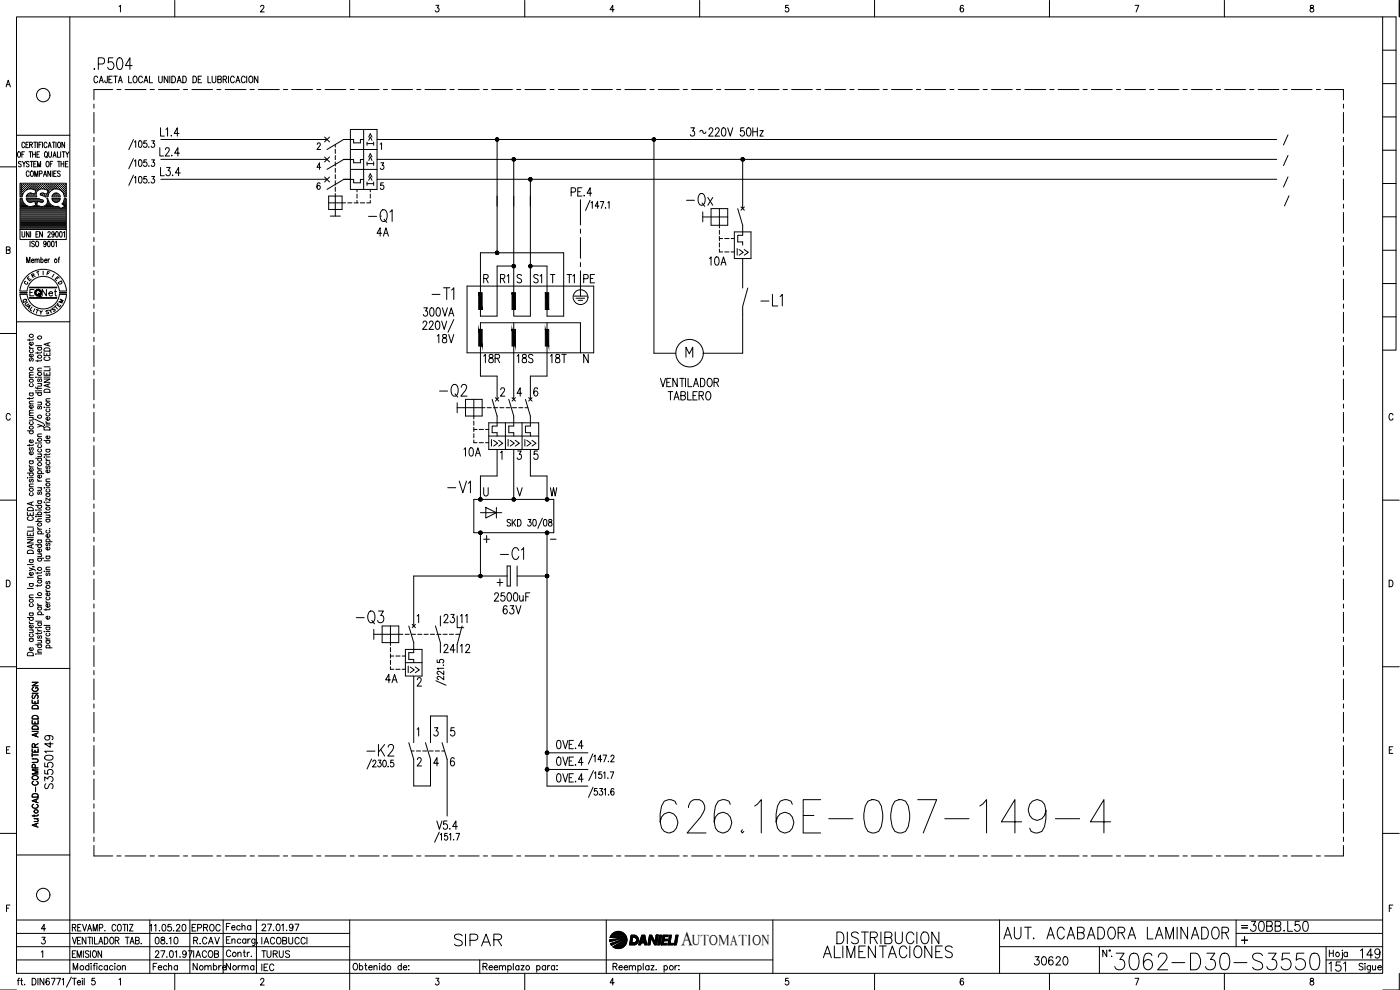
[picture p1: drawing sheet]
<svg xmlns="http://www.w3.org/2000/svg" width="420mm" height="297mm" viewBox="0 0 420 297" stroke-linecap="round" stroke-linejoin="round" font-family="sans-serif">
<defs><g id="words">
<text font-size="15" x="196.8" y="251.2">626.16E-007-149-4</text>
<text font-size="8.8" x="333.4" y="292.1">3062-D30-S3550</text>
<g font-size="7.5">
<text x="205" y="63.1">-Qx</text>
<text x="109.4" y="68.1">-Q1</text>
<text x="130.5" y="120.3">-Q2</text>
<text x="105.8" y="188.4">-Q3</text>
</g>
<g font-size="7.1">
<text x="26.8" y="22.2">.P504</text>
<text x="128.4" y="91">-T1</text>
<text x="227.2" y="93.1">-L1</text>
<text x="133" y="149.2">-V1</text>
<text x="148.9" y="169">-C1</text>
<text x="109" y="228.2">-K2</text>
<text x="135.1" y="285">SIPAR</text>
<text x="249.8" y="284.3">DISTRIBUCION</text>
<text x="300.2" y="282.9">AUT. ACABADORA LAMINADOR</text>
<text x="245.9" y="288.6">ALIMENTACIONES</text>
</g>
<text font-size="6.6" x="373.9" y="280.8">30BB.L50</text>
<g font-size="6.2">
<text x="131.9" y="197.2">24</text>
<text x="136.9" y="197.2">12</text>
<text x="397.6" y="292.8">151</text>
<text x="407.1" y="288.6">149</text>
</g>
<text font-size="5.9" x="204.4" y="283.5">A</text>
<g font-size="5.7">
<text x="206" y="42">3 220V 50Hz</text>
<text x="170" y="60">PE.4</text>
<text x="111.8" y="72">4A</text>
<text x="211.7" y="80.8">10A</text>
<text x="148.9" y="86.1">R1</text>
<text x="173.9" y="86.1">PE</text>
<text x="125.9" y="96">300VA</text>
<text x="130.2" y="104.1">18V</text>
<text x="143.9" y="110.1">18R</text>
<text x="153.8" y="110.1">18S</text>
<text x="164" y="110.1">18T</text>
<text x="199.3" y="121.4">TABLERO</text>
<text x="137.9" y="137.9">10A</text>
<text x="147.1" y="181.7">2500uF</text>
<text x="149.9" y="185.6">63V</text>
<text x="131.9" y="188">23</text>
<text x="114.7" y="206">4A</text>
<text x="16.9" y="237.8" transform="rotate(-90 16.9 237.8)">S3550149</text>
<text x="129.8" y="250.1">V5.4</text>
<text x="309" y="290.7">30620</text>
</g>
<g font-size="5.3">
<text x="163.3" y="86.1" transform="rotate(-90 163.3 86.1)">S1</text>
<text x="173.2" y="86.1" transform="rotate(-90 173.2 86.1)">T1</text>
<text x="141.1" y="188" transform="rotate(-90 141.1 188)">11</text>
<text x="77.3" y="288.6">TURUS</text>
</g>
<g font-size="4.9">
<text x="11.3" y="90">Net</text>
<text x="56.4" y="280.5">EPROC</text>
<text x="66.7" y="280.1">Fecha</text>
<text x="45.5" y="284.3">08.10</text>
<text x="56.8" y="284.3">R.CAV</text>
<text x="77.3" y="284.3">IACOBUCCI</text>
<text x="44.8" y="292.1">Fecha</text>
<text x="56.8" y="292.1">Nombre</text>
<text x="66.7" y="292.1">Norma</text>
</g>
<text font-size="4.4" x="207.7" y="283.5">UTOMATION</text>
<g font-size="4">
<text x="12.7" y="83.6">F</text>
<text x="7.1" y="85.4">E</text>
<text x="16.2" y="86.4">D</text>
<text x="5.6" y="92.1">Q</text>
<text x="6.3" y="92.8">U</text>
<text x="6.7" y="93.8">A</text>
<text x="10.6" y="95.6">Y</text>
<text x="14.5" y="94.5">S</text>
<text x="16.6" y="92.1">M</text>
</g>
<g font-size="3.5">
<text x="6" y="86.4">C</text>
<text x="371.5" y="279.8">=</text>
</g>
<text font-size="2.6" x="164" y="163">-</text>
</g></defs>
<!-- layer: 0 -->
<g fill="none" stroke="#000" stroke-width=".3">
<path d="M28.2 31.2v1.3M28.2 33.7v6.3M29.3 23.3a.59 .59 0 0 0-.7-.4 .59 .59 0 0 0-.4 .7v.5a.59 .59 0 0 0 .4 .7 .59 .59 0 0 0 .7-.4M29.8 24.8l.6-2 .6 2M32.2 22.8l-.1 2h-.5l-.1-.6M33.7 22.8h-1v2h1M33.8 26.9h-5.6v3.1M34.7 22.8v2M35.1 26.9h1.2M35.5 24.8l.6-2 .6 2M37.5 26.9h6.3M38.6 22.8v2h.9"/>
<path d="M40.2 22.9a.94 .94 0 0 1 1 .6 .94 .94 0 0 1-.2 1.1l-.3 .2a1.09 1.09 0 0 1-.8-.8 1.09 1.09 0 0 1 .3-1.1zM42.8 23.3a.59 .59 0 0 0-.8-.5 .59 .59 0 0 0-.4 .8v.5a.59 .59 0 0 0 .4 .7 .59 .59 0 0 0 .8-.4M43.2 24.8l.6-2 .6 2M43.4 24.2h.8M44.9 22.8v2h.9M45 26.9h1.3M47.5 26.9h6.3M47.6 22.8v1.5l.5 .5 .5-.2 .1-1.8M48.2 38.3v2.5h1.1M49.8 38.8l.5-.5v2.5M50.4 22.8v2l-1.1-2v2M51 22.8v2"/>
<path d="M51.6 22.8a1 1 0 0 1 1.1 1 1 1 0 0 1-1.1 1zM53.2 24.8l.6-2 .6 2M53.4 24.2h.7M54.9 22.8a1 1 0 0 1 1 1 1 1 0 0 1-1 1zM55.1 26.9h1.2M57.6 26.9h6.2M57.9 22.8a1 1 0 0 1 1.1 1 1 1 0 0 1-1.1 1zM59.5 23.8h.6M60.5 22.8h-1v2h1M62.4 22.8v2h.9M63.7 22.8v1.5l.4 .5 .6-.2 .1-1.8M65.1 26.9h1.2"/>
<path d="M65.4 23.8l.9-.1v-.8l-.9-.1v2h.9l.1-.6-.4-.4M67 23.8l.9-.2v-.7l-.9-.1v2M67.5 23.8l.5 1M67.6 26.9h6.2M68.6 22.8v2M70.3 23.3a.59 .59 0 0 0-.7-.4 .59 .59 0 0 0-.4 .7v.5a.59 .59 0 0 0 .4 .7 .59 .59 0 0 0 .7-.4M70.8 24.8l.6-2 .6 2M71 24.2h.8M73.6 23.3a.59 .59 0 0 0-.8-.4 .59 .59 0 0 0-.4 .7v.5a.59 .59 0 0 0 .4 .7 .59 .59 0 0 0 .8-.4M74 22.8v2M75 22.9l.1-.1a1.02 1.02 0 0 1 .8 1 1.02 1.02 0 0 1-.8 1 1.38 1.38 0 0 1-.1-1.9zM75.1 26.9h1.2"/>
<path d="M77.4 22.8v2l-1.1-2v2M77.6 26.9h6.2M85 26.9h1.3M87.5 26.9h6.3M95 26.9h1.3M97.6 26.9h6.2M105.1 26.9h1.2M105.2 38.8h8v18h-8zM107.6 26.9h6.2M109.1 38.8v18M115.1 26.9h1.2M117.6 26.9h6.2"/>
<path d="M125.1 26.9h1.2M127.6 26.9h6.2M135 26.9h1.3M137.5 26.9h6.3M145.1 26.9h1.2M147.6 26.9h6.2M155.1 26.9h1.2M157.6 26.9h6.2M165.1 26.9h1.2M167.6 26.9h6.2M175 26.9h1.3M177.5 26.9h6.3"/>
<path d="M185 26.9h1.3M187.5 26.9h6.3M195.1 26.9h1.2M197.6 26.9h6.2M205.1 26.9h1.2M207.6 26.9h6.2M215.1 26.9h1.2M217.6 26.9h6.2M225 26.9h1.3M227.5 26.9h6.3M235 26.9h1.3M237.6 26.9h6.2"/>
<path d="M245.1 26.9h1.2M247.6 26.9h6.2M255.1 26.9h1.2M257.6 26.9h6.2M265 26.9h1.3M267.5 26.9h6.3M275 26.9h1.3M277.5 26.9h6.3M285.1 26.9h1.2M287.6 26.9h6.2M295.1 26.9h1.2M297.6 26.9h6.2"/>
<path d="M305.1 26.9h1.2M307.6 26.9h6.2M315 26.9h1.3M317.5 26.9h6.3M325 26.9h1.3M327.5 26.9h6.3M335.1 26.9h1.2M337.6 26.9h6.2M345.1 26.9h1.2M347.6 26.9h6.2M355 26.9h1.3M357.5 26.9h6.3"/>
<path d="M365 26.9h1.3M367.5 26.9h6.3M375 26.9h1.3M377.6 26.9h6.2M385.1 26.9h1.2M387.6 26.9h6.2M395.1 26.9h1.2M397.6 26.9h5.6v3.1M403.2 31.2v1.3M403.2 33.7v6.3M28.2 41.2v1.3M28.2 43.7v6.3"/>
<path d="M28.2 51.2v1.3M28.2 53.7v6.3M40 41.9l-1.3 3M40 47.6l-1.3 3M40 52.6l-1.3 3M40.3 42.6l.4-.4v2M40.3 48.3l.4-.4v2M40.3 53.3l.4-.4v2M41.8 42.3l.2-.1a1.09 1.09 0 0 1 .6 1 1.09 1.09 0 0 1-.6 1 1.56 1.56 0 0 1-.2-1.9zM41.8 48l.2-.1a1.09 1.09 0 0 1 .6 1 1.09 1.09 0 0 1-.6 1 1.56 1.56 0 0 1-.2-1.9zM41.8 53l.2-.1a1.09 1.09 0 0 1 .6 1 1.09 1.09 0 0 1-.6 1 1.56 1.56 0 0 1-.2-1.9zM44 42.2h-.8l-.1 .9a.6 .6 0 0 1 .9 0 .6 .6 0 0 1 0 .8 .6 .6 0 0 1-.9-.1"/>
<path d="M44 47.9h-.8l-.1 .9a.6 .6 0 0 1 .9 0 .6 .6 0 0 1 0 .9 .6 .6 0 0 1-.9-.1M44 52.9h-.8l-.1 .9a.6 .6 0 0 1 .9 0 .6 .6 0 0 1 0 .9 .6 .6 0 0 1-.9-.1M44.7 44.1h.1M44.7 49.7v.2M44.7 54.8h.1M45.5 42.2h.9l-.5 .8a.58 .58 0 0 1 .5 .9 .58 .58 0 0 1-1-.1M45.5 47.9h.9l-.5 .8a.58 .58 0 0 1 .5 .9 .58 .58 0 0 1-1 0M45.5 52.9h.9l-.5 .8a.58 .58 0 0 1 .5 .9 .58 .58 0 0 1-1 0M48 44.3v2.5h1.1M48.2 50.2v2.5h1.1M48.3 41.9h49.8M48.3 47.8h49.8"/>
<path d="M48.3 53.8h49.8M49.7 44.9l.3-.6 .6 .1 .2 .4-.3 .8-.9 1.2h1.3M50 50.2h1.1l-.6 1a.74 .74 0 0 1 .6 1.2 .74 .74 0 0 1-1.3-.1M51.4 40.6l-.1 .1h.2M51.6 46.6v.2v-.1M51.8 52.5l-.1 .1h.2M53.7 40h-1.4l.9-1.7v2.5M53.8 46h-1.4l1-1.7v2.5M54.1 51.9h-1.4l.9-1.7v2.5M95.2 43.3l.3-.4h.3l.3 .4-1 1.6h1.1M96.1 55.1l-.3-.3a1.12 1.12 0 0 0-.1 2 .55 .55 0 0 0 .5-.5 .55 .55 0 0 0-.5-.6 .55 .55 0 0 0-.6 .5M96.3 50.2h-1.2l.8-1.4v2"/>
<path d="M97.4 53.1l1.5 1.5M97.4 41.1l1.5 1.5M97.4 47.1l1.5 1.5M98.6 58.8h4.1v4.1h-4.1zM98.9 53.1l-1.5 1.5M98.9 41.1l-1.5 1.5M98.9 47.1l-1.5 1.5M100.6 43.3v.8M100.6 44.8v1.2M100.6 46.7v1.2M100.6 48.6v1.2M100.6 50.5v1.2"/>
<path d="M100.6 52.4v1.2M100.6 54.3v1.2M100.6 56.2v1.2M100.6 58.1v6.7M103.1 53.8h3v1h2.1v-1h.9M103.1 47.9h3v.9h2.1v-.9h.9M103.1 41.9h3v1h2.1v-1h.9M103.1 41.9h2.1M103.1 47.8h2.1M103.1 53.8h2.1M103.1 41.9l-5 3M103.2 47.8l-5.1 3"/>
<path d="M103.2 53.8l-5.1 3M105.2 44.9h8M105.2 50.8h8M107.1 56.8v.8M107.1 58.2v1.3M110.2 55.1h1.9M110.2 42.6v1M110.2 48.6v1M110.2 54.6v1M110.2 49.1h1.9M110.2 43.1h1.9M110.7 53.1l.4-1 .5 1"/>
<path d="M110.7 42.1l.4-1 .5 1M110.7 54.1l.4-1 .5 1M110.7 47.1l.4-1 .5 1M110.7 48.1l.4-1 .5 1M110.7 41.1l.4-1 .5 1M111.1 56.8v.8M111.1 58.2v1.3M112.1 42.6v1M112.1 48.6v1M112.1 54.6v1M113.2 41.9h270M113.2 47.8h270"/>
<path d="M113.2 53.8h270M114.1 43.3l.4-.4v2M114.3 48.8h.8l-.4 .8a.6 .6 0 0 1 .5 .9 .6 .6 0 0 1-1.1-.1M115.1 54.8h-.8l-.1 .9a.61 .61 0 0 1 .9 0 .61 .61 0 0 1-.1 .9 .61 .61 0 0 1-.9-.1M149.2 41.9v33.9M154.2 47.8v40M159.2 53.8v41.1h-5v-2M174.2 59.9v7.6M196.3 41.9v64.1h6.5M222.9 47.8v14.8M386.5 40.5l-1.3 3M386.5 46.6l-1.3 3.1"/>
<path d="M386.5 53.1l-1.3 3M386.8 58.7l-1.3 3.1M403.2 41.2v1.3M403.2 43.7v6.3M403.2 51.2v1.3M403.2 53.7v6.3M28.2 61.2v1.3M28.2 63.7v6.3M28.2 71.2v1.3M28.2 73.7v6.3M98.6 60.9h5.1M99.1 64.8h3.1"/>
<path d="M104.4 60.9h1.2M106.3 60.9h1.2M149.2 79.8v15.1h-5v-2M174.2 68.7v1.3M174.2 71.3v6.2M174.2 78.8v1.2M177.1 60.1l-1.4 3M177.4 60.9l.4-.4v2M179.7 61.8h-1.1l.8-1.3v2M180.1 60.5h1.1l-.8 2M181.7 62.3v.2l.1-.1M182.4 60.9l.4-.4v2"/>
<path d="M210.9 65.1h7.5M210.9 63.6v3M213.4 62.6h5v5h-5zM215.9 71.6h1M215.9 62.6v5.8M215.9 69.1v1.2M215.9 70.9v1.3M215.9 72.8v1.3M217.5 71.6h1.3M219.4 71.6h1M220.4 69.6h5v8h-5zM221.2 74.6v2"/>
<path d="M221.4 62.6l1.5 5v3h-1.5v2h1.5v1M221.8 74.9l1.3 .8-1.3 .9M222.4 62.1l1 1M222.9 77.6v8.8M223.4 74.9l1.2 .8-1.2 .9M223.4 62.1l-1 1M403.2 61.2v1.3M403.2 63.7v6.3M403.2 71.2v1.3M403.2 73.7v6.3M28.2 81.2v1.3M28.2 83.7v6.3"/>
<path d="M28.2 91.2v1.3M28.2 93.7v6.3M127 96.9l.1-.4a.68 .68 0 0 1 1 .2 .68 .68 0 0 1-.3 .9l-1 1.2h1.4M128.9 96.9l.1-.4a.68 .68 0 0 1 1 .2 .68 .68 0 0 1-.3 .9l-1 1.2h1.4M130.9 96.5l.5-.2a1.59 1.59 0 0 1 0 2.5h-.2a1.79 1.79 0 0 1-.3-2.3zM132.5 96.3l.8 2.5 .8-2.5M136.2 95.9l-1.7 3.8M140.2 85.8h38v20.1h-38zM144.2 87.8v-12h25v19.1h-5v-2M144.2 98.8v-2h30v9.1M145.2 83.6l1.1-.2 .2-.4-.1-.4-1.2-.2v2.5M145.8 83.6l.7 1.3"/>
<path d="M154.2 96.8v2M156.5 82.7a.7 .7 0 0 0-.7-.4 .7 .7 0 0 0-.6 .7l.2 .3 1 .6a.61 .61 0 0 1-.4 1l-.6-.2-.2-.2M164.2 96.8v2M165.2 82.4h1.3M165.9 82.4v2.5M172.3 88.8h3.8M172.9 89.5h2.6M173.5 90.1h1.3M174.2 81.3v7.5M224.4 86.4l-1.5 5.5v14.1h-11.9M403.2 81.2v1.3M403.2 83.7v6.3"/>
<path d="M403.2 91.2v1.3M403.2 93.7v6.3M28.2 101.2v1.3M28.2 103.7v6.3M28.2 111.2v1.3M28.2 113.7v6.3M139.7 119.8h5v5h-5zM142.2 119.8v5.9M144.2 103.8v9h5v7M147.7 119.8l1.5 5v3h-1.5v2h1.5v1M148.7 119.3l1 1M149.7 119.3l-1 1"/>
<path d="M150.3 117l.4-.6h.5l.2 .4-.1 .5-1.1 1.6h1.3M152.7 119.8l1.5 5v3h-1.5v2h1.5v1M153.7 119.3l1 1M154.2 105.9v13.9M154.7 119.3l-1 1M156.6 118h-1.4l.9-1.6v2.5M157.7 119.8l1.5 5v3h-1.5v2h1.5v1M158.7 119.3l1 1M159.7 119.3l-1 1M161.3 116.7l-.1-.3h-.5a1.49 1.49 0 0 0 .2 2.5 .73 .73 0 0 0 .6-1.1 .73 .73 0 0 0-1.2-.2l-.1 .4M164.2 103.8v9h-5v7M176.5 106.3v2.5l-1.3-2.5v2.5"/>
<path d="M198.2 113.5l.8 2.5 .7-2.5M200.1 114.7h.8M201.3 113.5h-1.2v2.5M203.2 113.5v2.5l-1.3-2.5v2.5M204 113.5h1.4M204.7 113.5v2.5M205.7 113.5v2.5M205.9 107.2v-3l1 2 1-2v3M206.5 113.5v2.5h1.1M208.1 116l.8-2.5 .7 2.5M210.2 113.5a1.33 1.33 0 0 1 1.4 .9 1.33 1.33 0 0 1-.4 1.5l-1 .1zM212.4 113.9l.4-.4a1.28 1.28 0 0 1 1 1.3 1.28 1.28 0 0 1-1 1.2l-.6-1z"/>
<path d="M214.3 114.7l1.1-.1 .2-.4v-.5l-1.3-.2v2.5M215 114.7l.6 1.3M403.2 101.2v1.3M403.2 103.7v6.3M403.2 111.2v1.3M403.2 113.7v6.3M28.2 121.2v1.3M28.2 123.7v6.2M28.2 131.2v1.2M28.2 133.7v6.3M137.2 122.3h8.3M137.2 120.8v3.1"/>
<path d="M142.2 126.3v1.3M142.2 128.2v1.3M142.2 130.1v1.2M142.2 128.8h1M143.8 128.8h1.3M145.7 128.8h1M146.2 122.3h1.2M146.7 130.8h15M146.7 126.9h15v8h-15zM147.5 131.9v1.9M148.1 122.3h1.3M148.1 132.1l1.3 .9-1.3 .8"/>
<path d="M149.2 134.9v7.9h-5M149.6 132.1l1.3 .9-1.3 .8M150 122.3h1.2M150.2 135.8l.5-.5v2.5M151.7 126.9v8M151.9 122.3h1.2M152.5 131.9v1.9M153.1 132.1l1.2 .9-1.2 .8M153.8 122.3h1.2M154.2 134.9v14.9M154.6 132.1l1.3 .9-1.3 .8M155.4 135.3h1l-.6 1a.73 .73 0 0 1 .7 1.1 .73 .73 0 0 1-1.3 0"/>
<path d="M155.7 122.3h1.2M156.7 126.9v8M157.5 131.9v1.9M157.6 122.3h.8M158.1 132.1l1.2 .9-1.2 .8M159.2 134.9v7.9h5v7M159.6 132.1l1.3 .9-1.3 .8M161.3 135.3h-.9l-.1 1.1a.76 .76 0 0 1 1 .1 .76 .76 0 0 1 0 1 .76 .76 0 0 1-1 .1l-.1-.2M403.2 121.2v1.3M403.2 123.7v6.2M403.2 131.2v1.2M403.2 133.7v6.3"/>
<path d="M28.2 141.2v1.3M28.2 143.7v6.3M28.2 151.2v1.3M28.2 153.7v6.3M142.2 149.8h24v10h-24zM144.2 153.8h6.4M144.2 159.8v13M145.2 146.3v1.8a.7 .7 0 0 0 .7 .7l.5-.3 .1-2.2M145.8 152.3l3.2 1.5-3.2 1.6zM149 152.3v3.1M153.2 156.1l-.3-.2-.7 .2 .1 .5 .9 .7v.3l-.3 .2-.7-.2M153.7 155.9v1.9"/>
<path d="M154.1 156.7l.7 1.1M154.8 155.9l-1.1 1.3M155.2 146.3l.8 2.5 .7-2.5M155.3 155.9a1 1 0 0 1 1.1 1 1 1 0 0 1-1.1 .9zM158.5 155.9h.8l-.4 .7a.58 .58 0 0 1 .5 .9 .58 .58 0 0 1-1 0M160.1 155.9h.2a1.09 1.09 0 0 1 .7 1 1.09 1.09 0 0 1-.7 .9 1.56 1.56 0 0 1-.2-1.9zM162.8 155.5l-1.4 3M163.3 155.9h.4a1.36 1.36 0 0 1 0 1.9l-.5-.3-.1-.8zM164.2 159.8v76.1h12.2M164.8 155.9v.6a.73 .73 0 0 1 .8 .5 .73 .73 0 0 1-.3 .8 .63 .63 0 0 1-.8-.6 .63 .63 0 0 1 .9-.6l.2-.3-.1-.4zM165.2 146.3l.5 2.5 .4-2.5 .5 2.5 .5-2.5M403.2 141.2v1.3"/>
<path d="M403.2 143.7v6.3M403.2 151.2v1.3M403.2 153.7v6.3M28.2 161.2v1.3M28.2 163.7v6.3M28.2 171.2v1.3M28.2 173.7v6.2M145.2 161.8h1.7M146 160.7v2.1M149.2 174.8h1.7M150 173.7v2.1M152.2 172.8h-28v15"/>
<path d="M152.2 169.8v6M153.2 169.8v6M155.2 172.8h9M155.2 169.8v6M403.2 161.2v1.3M403.2 163.7v6.3M403.2 171.2v1.3M403.2 173.7v6.2M28.2 181.2v1.2M28.2 183.7v6.3M28.2 191.2v1.3M28.2 193.7v6.3"/>
<path d="M112.2 190.3h8.7M112.2 188.8v3M114.7 187.8h5v5h-5zM117.2 187.8v5.9M117.2 194.3v1.3M117.2 196.2v1.3M117.2 198.1v1.3M117.2 196.8h1M118.8 196.8h1.3M120.7 196.8h1M121.6 190.3h1.2M121.7 194.8h5v8h-5z"/>
<path d="M121.7 198.8h5M122.5 199.8v2M122.7 187.8l1.5 5v3h-1.5v2.1h1.5v.9M123.5 190.3h1.2M123.7 187.4l1 .9M124.7 187.4l-1 .9M125.2 184.8l.4-.5v2.5M125.3 190.3h1.3M127.3 190.3h1.2M129.2 190.3h1.2M130.7 187.8l1.5 5M133.1 199.5l-.1 .1"/>
<path d="M138.7 187.8l-1.5 5.5M403.2 181.2v1.2M403.2 183.7v6.3M403.2 191.2v1.3M403.2 193.7v6.3M28.2 201.2v1.3M28.2 203.7v6.3M28.2 211.2v1.3M28.2 213.7v6.2M123.1 200.1l1.2 .9-1.2 .8M124.2 202.8v20M124.6 200.1l1.3 .9-1.3 .8"/>
<path d="M125.2 218.8l.4-.5v2.5M125.3 203.9l.2-.5a.68 .68 0 0 1 .9 .3 .68 .68 0 0 1-.2 .9l-1 1.3h1.3M130.4 218.3h1l-.5 1a.74 .74 0 0 1 .5 1.1 .74 .74 0 0 1-1.2 0M130.8 204.2l3.1 1.4M133.2 202.8v1.1l-1.6-1-.4 .3v.4l.5 .3M133.2 201.3v1.1l-1.6-1-.4 .3v.3l.5 .3M133.2 200.5h-2l.4 .4M136.3 218.3h-.9l-.1 1.1a.75 .75 0 0 1 1.1 .1 .75 .75 0 0 1-.2 1.1 .75 .75 0 0 1-1-.2M403.2 201.2v1.3M403.2 203.7v6.3M403.2 211.2v1.3M403.2 213.7v6.2"/>
<path d="M28.2 221.2v1.2M28.2 223.7v6.2M28.2 231.2v1.2M28.2 233.7v6.3M111.5 227.7l-1.3 3M122.7 222.8l1.5 5v8h5v-8l-1.5-5M123.4 225.3h.9M125 225.3h1.2M125.3 227.9l.2-.5a.68 .68 0 0 1 .9 .3 .68 .68 0 0 1-.2 .9l-1 1.2h1.3M126.9 225.3h1.2M128.8 225.3h1.2M129.2 222.8v-8h5v8"/>
<path d="M130.6 225.3h1.3M131.6 229h-1.4l.9-1.7v2.5M132.5 225.3h.9M132.7 222.8l1.5 5v17M136.3 227.7l-.1-.3-.4-.1a1.6 1.6 0 0 0 0 2.5 .72 .72 0 0 0 .6-.9 .72 .72 0 0 0-.9-.5l-.3 .6M164.2 230.9h12.2M164.2 225.9h12.2M167.3 222.2h.5a1.39 1.39 0 0 1 .5 1.9l-.2 .4-.5 .1a1.85 1.85 0 0 1-.3-2.4zM167.3 227.3l.5-.2a1.59 1.59 0 0 1 0 2.5h-.2a1.81 1.81 0 0 1-.3-2.3zM167.3 232.3l.5-.2a1.59 1.59 0 0 1 0 2.5h-.2a1.79 1.79 0 0 1-.3-2.3zM168.9 222.2l.8 2.4 .7-2.4M168.9 227.1l.8 2.5 .7-2.5"/>
<path d="M168.9 232.1l.8 2.5 .7-2.5M170.8 223.3h.8M170.8 228.3h.8M170.8 233.3h.8M172.1 222.2h-1.3v2.4h1.3M172.1 227.1h-1.3v2.5h1.3M172.1 232.1h-1.3v2.5h1.3M172.7 224.4v.2l.1-.1M172.7 229.4v.2l.1-.1M172.7 234.4v.2l.1-.1M175 223.8h-1.4l.9-1.6v2.4M175 228.8h-1.4l.9-1.7v2.5"/>
<path d="M175 233.8h-1.4l.9-1.7v2.5M177.9 226.2l-1.3 3M178 236.2l-1.4 3.1M178.1 231.2l-1.4 3M178.2 226.9l.4-.3v2M178.4 232l.4-.4v2M179.2 236.6h-.8v.8a.6 .6 0 0 1 .8 .1 .6 .6 0 0 1-.1 .9 .6 .6 0 0 1-.8-.2M180 236.6h.8l-.5 .7a.59 .59 0 0 1 .5 1 .59 .59 0 0 1-1-.1M180.5 231.6h-.8v.8a.59 .59 0 0 1 .9 .1 .59 .59 0 0 1-.1 .8 .59 .59 0 0 1-.9-.1M180.6 227.9h-1.1l.7-1.3v2M181 226.6h1l-.7 2M181.1 232l.4-.4v2"/>
<path d="M181.3 237l.4-.4v2M182.4 233.4l.1 .1M182.6 228.4v.2l.1-.1M182.6 238.4l.1 .1M183.1 231.6h1.1l-.8 2M183.3 227.1l.1-.3a.47 .47 0 0 1 .7-.1 .47 .47 0 0 1 .1 .6l-.9 1.3h1M184.2 236.8l-.3-.2a1.12 1.12 0 0 0 0 2 .59 .59 0 0 0 .4-.8 .59 .59 0 0 0-.7-.4l-.3 .5M403.2 221.2v1.2M403.2 223.7v6.2M403.2 231.2v1.2M403.2 233.7v6.3M28.2 253.7v3.1h5.6"/>
<path d="M28.2 241.2v1.3M28.2 243.7v6.3M28.2 251.2v1.3M35.1 256.8h1.2M37.5 256.8h6.3M45 256.8h1.3M47.5 256.8h6.3M55.1 256.8h1.2M57.6 256.8h6.2M65.1 256.8h1.2M67.6 256.8h6.2M75.1 256.8h1.2"/>
<path d="M77.6 256.8h6.2M85 256.8h1.3M87.5 256.8h6.3M95 256.8h1.3M97.6 256.8h6.2M105.1 256.8h1.2M107.6 256.8h6.2M115.1 256.8h1.2M117.6 256.8h6.2M125.1 256.8h1.2M127.6 256.8h6.2M131.8 249.7l-1.4 3"/>
<path d="M135 256.8h1.3M137.5 256.8h6.3M145.1 256.8h1.2M147.6 256.8h6.2M155.1 256.8h1.2M157.6 256.8h6.2M165.1 256.8h1.2M167.6 256.8h6.2M175 256.8h1.3M177.5 256.8h6.3M185 256.8h1.3M187.5 256.8h6.3"/>
<path d="M195.1 256.8h1.2M197.6 256.8h6.2M205.1 256.8h1.2M207.6 256.8h6.2M215.1 256.8h1.2M217.6 256.8h6.2M225 256.8h1.3M227.5 256.8h6.3M235 256.8h1.3M237.6 256.8h6.2M245.1 256.8h1.2M247.6 256.8h6.2"/>
<path d="M255.1 256.8h1.2M257.6 256.8h6.2M265 256.8h1.3M267.5 256.8h6.3M275 256.8h1.3M277.5 256.8h6.3M285.1 256.8h1.2M287.6 256.8h6.2M295.1 256.8h1.2M297.6 256.8h6.2M305.1 256.8h1.2M307.6 256.8h6.2"/>
<path d="M315 256.8h1.3M317.5 256.8h6.3M325 256.8h1.3M327.5 256.8h6.3M335.1 256.8h1.2M337.6 256.8h6.2M345.1 256.8h1.2M347.6 256.8h6.2M355 256.8h1.3M357.5 256.8h6.3M365 256.8h1.3M367.5 256.8h6.3"/>
<path d="M375 256.8h1.3M377.6 256.8h6.2M385.1 256.8h1.2M387.6 256.8h6.2M395.1 256.8h1.2M403.2 253.7v3.1h-5.6M403.2 241.2v1.3M403.2 243.7v6.3M403.2 251.2v1.3M13.7 278.7h-1.3l.9-1.3v1.9M21.7 278.3l.9-.1v-.8h-.9v1.9M22.3 278.3l.5 1"/>
<path d="M23.3 278.3h.6M24.3 277.4h-1v1.9h1M24.8 277.4l.6 1.9 .6-1.9M26.3 279.3l.6-1.9 .6 1.9M26.5 278.7h.8M28 279.3v-1.9l.6 1.9 .6-1.9v1.9M29.8 278.4l1-.2-.1-.8h-.9v1.9M31.5 279.2v.1M34.8 277.8a.59 .59 0 0 0-.8-.4 .59 .59 0 0 0-.4 .7v.5a.59 .59 0 0 0 .4 .7 .59 .59 0 0 0 .8-.4M35.5 277.4h.1a1.02 1.02 0 0 1 .8 .9 1.02 1.02 0 0 1-.8 1 1.38 1.38 0 0 1-.1-1.9zM36.9 277.4h1M37.4 277.4v1.9"/>
<path d="M38.3 277.4v1.9M38.9 277.4h1l-1 1.9h1M45 277.7l.4-.3v1.9M46.4 277.7l.4-.3v1.9M48.9 277.4h.4a1.22 1.22 0 0 1 0 1.9h-.2a1.37 1.37 0 0 1-.2-1.9zM51.4 277.4h-.9l-.1 .8a.66 .66 0 0 1 1 0 .66 .66 0 0 1-.1 1 .66 .66 0 0 1-1-.2M53 277.8l.3-.4h.5l.2 .3-.3 .7-.8 .9h1.2M54.9 277.4h.4a1.22 1.22 0 0 1 0 1.9h-.2a1.37 1.37 0 0 1-.2-1.9zM12.6 281.2h.9l-.5 .8a.64 .64 0 0 1 .5 1 .64 .64 0 0 1-1.1-.1M21.7 281.2l.7 2 .5-2M23.2 282.2h.7M24.3 281.2h-1.1v2h1.1"/>
<path d="M25.8 281.2v2l-1.1-2v2M26.4 281.2h1M26.9 281.2v2M27.7 281.2v2M28.4 281.2v2h.9M29.6 283.2l.7-2 .6 2M29.9 282.6h.7M31.3 281.2a1.02 1.02 0 0 1 1.1 1 1.02 1.02 0 0 1-1.1 1zM33.1 281.5l.3-.3a1.05 1.05 0 0 1 .8 1 1.05 1.05 0 0 1-.8 1l-.5-.7zM34.6 282.2l.9-.1 .1-.7-1-.2v2M35.1 282.2l.6 1M37.6 281.2h1.1"/>
<path d="M38.2 281.2v2M39 283.2l.6-2 .7 2M39.2 282.6h.8M40.7 282.2l.9-.1 .1-.7-1-.2v2l1-.2 .1-.4-.4-.4M42.4 283v.2l.1-.1"/>
<circle cx="174.2" cy="89.2" r="2.22"/>
<circle cx="206.9" cy="106" r="4.1"/>
</g>
<!-- layer: XR-FG100|CART -->
<g fill="none" stroke="#000" stroke-width=".3">
<path d="M5 5.1h410v286.9h-410zM21 5.1v286.9M35.7 2l.5-.4v2M52.5 .1v5M78.2 2.1l.2-.4a.54 .54 0 0 1 .8 .1 .54 .54 0 0 1-.2 .8l-.9 1h1.2M104.9 .1v5M130.8 1.6h.9l-.5 .8a.6 .6 0 0 1 .5 .9 .6 .6 0 0 1-1.1-.1M157.5 .1v5M184.3 2.9h-1.2l.8-1.3v2M210 .1v5M236.6 1.6h-.8l-.1 .8a.62 .62 0 0 1 .9 .1 .62 .62 0 0 1-.1 .9 .62 .62 0 0 1-.9-.2M262.5 .1v5"/>
<path d="M289.1 1.8l-.4-.2a1.12 1.12 0 0 0 .1 2 .59 .59 0 0 0 .4-.9 .59 .59 0 0 0-1-.1v.3M315 .1v5M340.7 1.6h1.1l-.8 2M367.5 .1v5M393.3 1.7v.5a.82 .82 0 0 1 .8 .4 .82 .82 0 0 1 0 .9 .65 .65 0 0 1-1-.4 .65 .65 0 0 1 .9-.7l.2-.3-.1-.4zM415 5.1h4v100h-4M415 15.1h4M419.9 .1v5M1.8 26.1l.7-2 .6 2M2.1 25.4h.8M415 35.1h4M415 25.1h4"/>
<path d="M0 50.1h5M5 40.6h16M5.5 45.6l.1-.1a.86 .86 0 0 1 .6 .9 .86 .86 0 0 1-.6 .8 1.2 1.2 0 0 1-.1-1.6zM6.1 56.9h.1M6.1 56.2h.1M6.1 55.6h.1M6.1 57.5h.1M6.1 58.2h.1M6.1 58.8h.1M6.1 59.8h.4M6.3 57.2h.2M6.3 56.6h.2"/>
<path d="M6.3 56h.2M6.3 55.3h.2M6.3 57.9h.2M6.3 58.5h.2M6.3 48.6a.41 .41 0 0 0-.5-.2 .41 .41 0 0 0-.1 .7l.4 .2a.43 .43 0 0 1 .1 .7 .43 .43 0 0 1-.7-.2M6.4 55.2v.2M6.4 55.9v.1M6.4 56.5v.2M6.4 57.1v.2M6.4 57.8v.1M6.4 58.4v.2M6.6 46.3h.4"/>
<path d="M6.6 59.6h-.6v9.3h13.9v-9.3h-.6l-.1 .7-.6 .9 .8 .7M6.6 56.9h.2M6.6 56.2h.2M6.6 55.6h.2M6.6 57.5h.2M6.6 58.2h.2M6.7 59.6a2.53 2.53 0 0 0 3.2 2.2M6.7 48.4l.5 .8 .5-.8M6.7 55.5v.2M6.7 56.2v.1M6.7 56.8v.2M6.7 57.4v.2"/>
<path d="M6.7 58.1v.1M6.9 57.2h.2M6.9 56.6h.2M6.9 56h.2M6.9 55.3h.2M7 55.2v.2M7 55.9v.1M7 56.5v.2M7 57.1v.2M7.2 49.2v.9M7.3 56.9h.1M7.3 56.2h.1"/>
<path d="M7.3 55.6h.1M7.3 45.5h-.7v1.7M7.4 55.5v.2M7.4 56.2v.1M7.4 56.8v.2M7.4 43l-.3-.3a.88 .88 0 0 0-.6 .8 .88 .88 0 0 0 .6 .8l.3-.4M7.6 56.6h.1M7.6 56h.1M7.6 55.3h.1M7.7 55.2v.2M7.7 55.9v.1M7.7 56.5v.2"/>
<path d="M7.8 43.4h.5M7.9 56.9h.1M7.9 56.2h.1M7.9 55.6h.1M8 55.5v.2M8 56.2v.1M8 56.8v.1M8 59.8h3.6M8 58.8h.1M8.2 56.6h.2M8.2 56h.2M8.2 55.3h.2"/>
<path d="M8.2 58.5h.2M8.3 55.2v.2M8.3 55.9v.1M8.3 56.5v.2M8.3 58.4v.2M8.6 42.7h-.8v1.6h.8M8.6 56.2h.1M8.6 55.6h.1M8.6 58.8h.1M8.6 55.5v.2M8.6 56.2v.1M8.6 58.7v.2"/>
<path d="M8.7 58.2h-.1M8.7 48.6a.42 .42 0 0 0-.6-.2 .42 .42 0 0 0-.1 .7l.5 .2a.43 .43 0 0 1 .1 .7 .43 .43 0 0 1-.7-.2M8.7 45.5h.9M8.8 51.7a.47 .47 0 0 0-.6-.4 .47 .47 0 0 0-.3 .6v.4a.46 .46 0 0 0 .3 .6 .46 .46 0 0 0 .6-.4M8.8 56.6h.2M8.8 56h.2M8.8 55.3h.2M8.8 58.5h.2M8.9 43.4l.7-.1 .1-.5-.8-.1v1.6M8.9 55.2v.2M8.9 55.9v.1M8.9 56.5v.1"/>
<path d="M8.9 58.4v.2M9.1 48.4h.8M9.1 45.5v1.7M9.2 56.2h.1M9.2 55.6h.1M9.2 58.2h.1M9.2 58.8h.1M9.3 55.5v.2M9.3 56.2v.1M9.3 58.1v.1M9.3 58.7v.2M9.3 43.4l.4 .9"/>
<path d="M9.4 51.3a.86 .86 0 0 1 .7 .8 .86 .86 0 0 1-.7 .8 1.14 1.14 0 0 1 0-1.6zM9.5 58h-.8M9.5 58l.9 .3 .4-1.2-.9-.3a2.51 2.51 0 0 0-3.2 2.3M9.5 56.6h.2M9.5 56h.2M9.5 55.3h.2M9.5 58.5h.2M9.5 48.4v1.7M9.6 55.2v.2M9.6 55.9v.1M9.6 56.5v.1M9.6 58.4v.2"/>
<path d="M9.8 46.3h.8M9.8 45.5v1.7M9.8 56.2h.1M9.8 55.6h.1M9.8 58.8h.1M9.9 58.2h.1M9.9 55.5v.2M9.9 56.2v.1M9.9 58.7v.2M10.1 56.6h.2M10.1 56h.2M10.1 55.3h.2"/>
<path d="M10.1 58.5h.2M10.1 49.2h.5M10.1 42.7h.9M10.2 55.2v.2M10.2 55.9v.1M10.2 56.5v.2M10.2 58.4v.2M10.4 52.9v-1.6l.5 1.6 .4-1.6v1.6M10.5 56.9h.1M10.5 56.2h.1M10.5 55.6h.1M10.5 58.8h.1"/>
<path d="M10.5 42.7v1.6M10.5 55.5v.2M10.5 56.2v.1M10.5 56.8v.1M10.5 58.7v.2M10.6 58.2h.1M10.6 45.5v1.7M10.8 56.6h.1M10.8 56h.1M10.8 55.3h.1M10.8 55.2v.2M10.8 55.9v.1"/>
<path d="M10.8 56.5v.2M10.9 57.2h.1M10.9 48.4h-.8v1.7h.8M11.1 56.9h.1M11.1 56.2h.1M11.1 55.6h.1M11.1 46.3h.5M11.2 55.5v.2M11.2 56.2v.1M11.2 56.8v.2M11.2 42.7v1.6M11.3 50.1v-1.7l.4 1.7 .5-1.7v1.7"/>
<path d="M11.4 56.6h.2M11.4 56h.2M11.4 55.3h.2M11.5 55.2v.2M11.5 55.9v.1M11.5 56.5v.2M11.5 57a1.46 1.46 0 0 0-.4 2l-3.2 .1 .2-.7 .6-.4M11.6 59.6h-3.7l.2 .6 .6 .4M11.6 59.5l.2 .1M11.7 43.4h.4M11.7 56.2h.2M11.7 55.6h.2"/>
<path d="M11.8 59.7l1 .3a.43 .43 0 0 1 .1 .6 .43 .43 0 0 1-.6 .1l-1-.3-.3 1.1 .8 .3M11.8 52.1h.7l.1-.7-.8-.1v1.6M11.8 55.5v.2M11.8 56.2v.1M11.9 45.5h-.8v1.7h.8M12 56.6h.2M12 56h.2M12 55.3h.2M12.1 55.2v.2M12.1 55.9v.1M12.1 56.5v.2M12.2 58.5l1 .3"/>
<path d="M12.4 56.2h.1M12.4 55.6h.1M12.4 58.2h.1M12.4 42.7h-.7v1.6M12.4 55.5v.2M12.4 56.2v.1M12.4 58.1v.1M12.7 56.6h.1M12.7 56h.1M12.7 55.3h.1M12.7 58.5h.1M12.7 42.7v1.6"/>
<path d="M12.7 55.2v.2M12.7 55.9v.1M12.7 56.5v.1M12.7 58.4v.2M13 56.2h.1M13 55.6h.1M13 58.2h.1M13 52.9l.5-1.6 .5 1.6M13.1 55.5v.2M13.1 56.2v.1M13.1 58.1v.1M13.1 58l-.3-.1a.41 .41 0 0 0-.5 .1 .41 .41 0 0 0-.1 .5"/>
<path d="M13.3 52.4h.5M13.3 56.6h.2M13.3 56h.2M13.3 55.3h.2M13.3 58.5h.2M13.4 55.2v.2M13.4 55.9v.1M13.4 56.5v.2M13.4 58.4v.2M13.4 45.7l.3-.2a.86 .86 0 0 1 .6 .9 .86 .86 0 0 1-.6 .8l-.4-.6zM13.5 56.8l.9 .3-.3 1.2-1-.3M13.5 56.8l-1.1-.1-.9 .3"/>
<path d="M13.6 56.2h.2M13.6 55.6h.2M13.6 58.8h.2M13.7 55.5v.2M13.7 56.2v.1M13.7 58.7v.2M13.8 46.8l.4 .5M13.9 56.6h.2M13.9 56h.2M13.9 55.3h.2M13.9 58.5h.2M14 48.5l.1-.1a.86 .86 0 0 1 .7 .8 .86 .86 0 0 1-.7 .9 1.2 1.2 0 0 1-.1-1.6z"/>
<path d="M14 55.2v.2M14 55.9v.1M14 56.5v.2M14 58.4v.2M14.1 43a.47 .47 0 0 0-.6-.3 .47 .47 0 0 0-.3 .6v.4a.46 .46 0 0 0 .3 .6 .46 .46 0 0 0 .6-.4M14.3 58.8h.1M14.3 56.9h.1M14.3 56.2h.1M14.3 55.6h.1M14.3 58.2h.1M14.4 55.5v.2M14.4 56.2v.1"/>
<path d="M14.4 56.8v.2M14.4 58.1v.1M14.4 57.5h.1M14.4 44.3l.5-1.6 .5 1.6M14.6 57.2h.1M14.6 56.6h.1M14.6 56h.1M14.6 55.3h.1M14.6 45.5v1.2l.4 .5 .5-.5v-1.2M14.6 43.8h.6M14.6 57.8v.1M14.6 55.2v.2"/>
<path d="M14.6 55.9v.1M14.6 56.5v.2M14.6 57.1v.2M14.9 56.9h.1M14.9 56.2h.1M14.9 55.6h.1M15 55.5v.2M15 56.2v.1M15 56.8v.2M15.1 49.2h.5M15.2 51.3v1.6l-.8-1.6v1.6M15.2 56.6h.2"/>
<path d="M15.2 56h.2M15.2 55.3h.2M15.3 55.2v.2M15.3 55.9v.1M15.3 56.5v.2M15.5 56.9h.1M15.5 56.2h.2M15.5 55.6h.2M15.6 55.5v.2M15.6 56.2v.1M15.6 56.8v.1M15.7 51.3v1.6"/>
<path d="M15.7 59.8h2.2M15.7 42.7h.9M15.8 48.4h-.7v1.7M15.8 56.6h.2M15.8 56h.2M15.8 55.3h.2M15.9 56.9a2.49 2.49 0 0 1 3.4 2.2h.6v-4.1h-13.9v4.1h.6M15.9 56.9l-1 .7-.5 1.5h-.8l-.4-.3M15.9 47.2l.5-1.7 .4 1.7M15.9 55.2v.2M15.9 55.9v.1M15.9 56.5v.2"/>
<path d="M16 58.5l-.1 .1M16.1 46.6h.6M16.1 52.1h.5M16.1 42.7v1.6M16.2 56.2h.1M16.2 55.6h.1M16.2 58.8h.1M16.3 55.5v.2M16.3 56.2v.1M16.3 58.2h.1M16.3 58.7v.2M16.4 58l1.1 .1 .6 1h-2.5l.3-.7 .5-.4"/>
<path d="M16.5 56.6h.1M16.5 56h.1M16.5 55.3h.1M16.5 58.5h.1M16.6 55.2v.2M16.6 55.9v.1M16.6 56.5v.1M16.6 58.4v.2M16.8 56.2h.1M16.8 55.6h.1M16.8 58.2h.1M16.8 58.8h.1"/>
<path d="M16.8 42.7v1.6M16.9 51.3h-.8v1.6h.8M16.9 55.5v.2M16.9 56.2v.1M16.9 58.1v.1M16.9 58.7v.2M17.1 56.6h.2M17.1 56h.2M17.1 55.3h.2M17.1 58.5h.2M17.2 55.2v.2M17.2 55.9v.1"/>
<path d="M17.2 56.5v.1M17.2 58.4v.2M17.2 45.5v1.7h.7M17.3 48.4h.8M17.4 56.2h.2M17.4 55.6h.2M17.4 58.8h.2M17.5 42.7h.1a.86 .86 0 0 1 .6 .8 .86 .86 0 0 1-.6 .8 1.2 1.2 0 0 1-.1-1.6zM17.5 55.5v.2M17.5 56.2v.1M17.5 58.7v.2M17.7 48.4v1.7"/>
<path d="M17.7 56.6h.2M17.7 56h.2M17.7 55.3h.2M17.8 55.2v.2M17.8 55.9v.1M17.8 56.5v.2M18.1 51.5l-.3-.2-.6 .2 .2 .4 .7 .6-.3 .4-.6-.2M18.1 56.9h.1M18.1 56.2h.1M18.1 55.6h.1M18.2 55.5v.2M18.2 56.2v.1"/>
<path d="M18.2 56.8v.2M18.2 45.5v1.7M18.3 49.2h.8M18.3 48.4v1.7M18.4 56.6h.1M18.4 56h.1M18.4 55.3h.1M18.5 57.1v.1M18.5 55.2v.2M18.5 55.9v.1M18.5 56.5v.2M18.7 45.5h.8"/>
<path d="M18.7 56.9h.1M18.7 56.2h.1M18.7 55.6h.1M18.8 57.5h.1M18.8 55.5v.2M18.8 56.2v.1M18.8 56.8v.2M18.8 57.4v.1M19 57.2h.2M19 56.6h.2M19 56h.2M19 55.3h.2"/>
<path d="M19 57.9h.2M19.1 45.5v1.7M19.1 55.2v.2M19.1 55.9v.1M19.1 56.5v.2M19.1 57.1v.2M19.1 57.8v.1M19.1 48.4v1.7M19.3 56.9h.2M19.3 56.2h.2M19.3 55.6h.2M19.3 57.5h.2"/>
<path d="M19.3 58.2h.2M19.4 42.7v1.6l-.8-1.6v1.6M19.4 58.8h.1M19.4 59.8h.4M19.4 55.5v.2M19.4 56.2v.1M19.4 56.8v.2M19.4 57.4v.2M19.4 58.1v.1M19.4 58.7v.2M19.6 57.2h.2M19.6 56.6h.2"/>
<path d="M19.6 56h.2M19.6 55.3h.2M19.6 57.9h.2M19.6 58.5h.2M19.6 49.2h.5M19.7 45.5l.5 .8 .5-.8M19.7 55.2v.2M19.7 55.9v.1M19.7 56.5v.2M19.7 57.1v.2M19.7 57.8v.1M19.7 58.4v.2"/>
<path d="M20.2 46.3v.9M20.4 48.4h-.8v1.7h.8M415 55.1h4M415 45.1h4M1.9 75l1-.1 .1-.7-1.1-.1v2l1.1-.2v-.5l-.4-.4M6 68.9v3h13.9v-3M6.1 64.5h13.7M6.1 64.2h13.7M6.1 63.9h13.7M6.1 63.6h13.7M6.1 63.2h13.7M6.1 62.9h13.7"/>
<path d="M6.1 62.6h12.1M6.1 62.3h11.7M6.1 62h2.3M6.1 61.7h1.6M6.1 61.3h1.2M6.1 61h1M6.1 60.7h.8M6.1 60.4h.6M6.1 60.1h.5M6.1 64.8h13.7M6.1 65.1h13.7M6.1 65.5h13.7"/>
<path d="M6.1 65.8h13.7M6.1 66.1h13.7M6.1 66.4h13.7M6.1 66.7h13.7M6.1 67h13.7M6.1 67.4h13.7M6.1 67.7h13.7M6.1 68h13.7M6.1 68.3h13.7M6.1 68.7h13.7M6.6 69.5v1.4l.3 .2 .5-.2v-1.4M8 78.8v-1.6l.5 1.6 .5-1.6v1.6"/>
<path d="M8.1 60.1h4.5M8.4 60.4h1.7M8.7 60.6l.6 .1 1.1-.3 .3 1.1-.8 .4M8.7 69.5v1.6l-.8-1.6v1.6M9 72.4v1.6M9.2 69.5v1.6M9.4 78.2h.7v-.3a.47 .47 0 0 0-.7 0 .47 .47 0 0 0 .1 .7l.2 .2 .4-.2M9.8 62h2.1M10.3 72.6l-.3-.2-.5 .2 .1 .4 .6 .3 .1 .5-.3 .2-.5-.2M10.5 78l.3-.3 .3 .1v1M10.5 77.7v1.1M10.5 60.4h.7"/>
<path d="M10.6 60.7h.5M10.7 61h.3M10.7 61.7h.3M10.8 61.3h.2M10.8 72.6l.2-.2a.86 .86 0 0 1 .6 .8 .86 .86 0 0 1-.6 .8l-.3-.6zM10.8 70.3h.5M11.1 78l.3-.3 .3 .1 .1 1M11.6 69.5h-.8v1.6h.8M11.6 60.4h1.4M11.8 61.8l1 .2M12.3 78l.1-.2a.48 .48 0 0 1 .6 .5 .48 .48 0 0 1-.6 .4l-.1-.1M12.3 77.2v1.6"/>
<path d="M12.7 69.5v1.6l-.8-1.6v1.6M13.3 62h2.8M13.4 78.2h.7l-.1-.3a.47 .47 0 0 0-.7 0 .47 .47 0 0 0 .1 .7l.3 .2 .4-.2M13.8 61.7h1.6M13.8 72.9a.4 .4 0 0 1-.4 .5 .4 .4 0 0 1-.3-.6l.3-.4a.95 .95 0 0 1 0 1.6l-.3-.2M14.1 61.3h.9M14.3 61h.5M14.4 60.7h.2M14.4 69.9l.2-.4 .5 .3-.8 1.3h.9M14.4 60.4h.1M14.4 72.5l.2-.1a.96 .96 0 0 1 0 1.6l-.3-.7zM14.4 77.7v1.1"/>
<path d="M14.9 77.7l-.5 .5M15.6 72.5l.2-.1a.96 .96 0 0 1 0 1.6l-.3-.7zM15.8 60.1h2M15.9 61.8l.6 .1a1.41 1.41 0 0 1 1.8 .7l1-.6M15.9 61.8l-1-.8-.6-1.4h-.2a1.59 1.59 0 0 1-1.3 2.3M16.1 60.4h1.4M16.3 70l-.2 .4a.43 .43 0 0 1-.6-.4 .43 .43 0 0 1 .7-.3l-.1 1.4h-.3l-.2-.2M16.4 60.6l-.5-.4-.3-.6h2.5l-.6 .9-1.1 .1M16.6 72.7l.3-.3v1.6M16.8 69.6l.2-.1a.96 .96 0 0 1 0 1.6l-.3-.7zM17.4 77.7h.5M17.9 77.2l-.3 .3v1.3"/>
<path d="M18 69.6l.2-.1a.96 .96 0 0 1 0 1.6l-.3-.7zM18.4 62.6h1.4M18.9 61h.9M18.9 62.3h.9M18.9 61.3h.9M19 69.8l.3-.3v1.6M19.1 60.7h.7M19.2 60.4h.6M19.3 61.7h.5M19.3 60.1h.5M19.5 62h.3M415 75.1h4"/>
<path d="M415 65.1h4M5 96.5h16M6 88.3a7 7 0 0 0 7 6.5 7 7 0 0 0 7-6.5M6 87.3a7 7 0 0 1 7-6.5 7 7 0 0 1 7 6.5M8.1 88.3a4.9 4.9 0 0 0 4.9 4.4 4.9 4.9 0 0 0 4.8-4.4M8.1 87.3a4.9 4.9 0 0 1 4.9-4.4 4.9 4.9 0 0 1 4.8 4.4M8.9 89.3h8.1M8.9 89.5h8.1M8.9 86.3h8.1M8.9 86.2h8.1M9 89.4h7.9M9 86.3h7.9"/>
<path d="M10.2 86.9h-1.2v1.9M11.6 81.5l-.6 .1M415 95.1h4M415 85.1h4M0 100.1h5M8.8 103.9l.1 .4 .4 .2M8.8 101.8v.5M8.8 119.3v.5M8.8 117.9h1.2M8.8 113.3h1.2M8.8 104.5h1.2M9.1 117.9a.49 .49 0 0 0-.1 .7 .49 .49 0 0 0 .8 0 .49 .49 0 0 0-.1-.7"/>
<path d="M9.1 115.1a.51 .51 0 0 0-.1 .8 .51 .51 0 0 0 .8 0 .51 .51 0 0 0-.1-.8M9.1 107.6l-.3 .3 .3 .5 .4-.8h.4l.1 .5-.3 .3M9.1 104.9a.51 .51 0 0 0-.1 .8 .51 .51 0 0 0 .8 0 .51 .51 0 0 0-.1-.8M9.7 106.2a.5 .5 0 0 1 .1 .8 .5 .5 0 0 1-.7 0 .5 .5 0 0 1 0-.8h.2v.9M9.7 102.7a.5 .5 0 0 1 .1 .7 .5 .5 0 0 1-.7 0 .5 .5 0 0 1 0-.7h.2v.9M10 119.2l-.3 .4h-1.5M10 112.5l-1.1 .1-.1 .4 .3 .3M10 111.7l-1.1 .1-.1 .4 .3 .3M10 101.7l-.1 .3h-1.7M10.7 116.1l.3 .4h1.5M10.7 113.2h.2zM10.7 117.8h1.8"/>
<path d="M10.7 103.7h1.8M10.8 117.2v.1zM11.3 105.6v.5M11.3 108v.5M11.3 116.2v.5M11.3 117.2h1.2M11.3 115h1.2M11.3 113.2h1.2M11.3 111.3h1.2M11.3 104.2h1.2M11.6 117.8a.49 .49 0 0 0-.1 .7 .49 .49 0 0 0 .7 0 .49 .49 0 0 0 0-.7M11.6 113.7l-.3 .3 .3 .5 .4-.8h.4l.1 .5-.3 .3"/>
<path d="M11.6 104.2a.51 .51 0 0 0-.1 .7 .51 .51 0 0 0 .8 0 .51 .51 0 0 0-.1-.7M12.1 115l.4 .4-.1 .4-1.1 .1M12.5 110.5l-1.1 .1-.1 .3 .3 .4M12.5 107.9l-.1 .3-1.7 .1M12.5 105.5l-.4 .4h-1.4M13.2 113.7h1.8l-1.8 1h1.8M13.2 111.7v.9h1.8v-.9M13.2 105.8v.9h1.8v-.9M13.2 113.1h1.8M13.2 110.1h1.8M13.3 117a.96 .96 0 0 1 1.1-.2 .96 .96 0 0 1 .6 .9h-1.8zM13.3 104.6a.98 .98 0 0 1 1.1-.2 .98 .98 0 0 1 .6 1h-1.8z"/>
<path d="M13.6 107.1a.52 .52 0 0 0-.4 .7 .52 .52 0 0 0 .7 .3h.4a.52 .52 0 0 0 .7-.3 .52 .52 0 0 0-.4-.7M14.1 106.1v.6M14.1 112v.6M14.4 103v.7M14.4 115.3v.7M15 119.6l-1.1 .1-.1 .3 .3 .4M15 115.1l-1.8 .6 1.8 .5M15 110.4v.8h-1.8M15 102.8l-1.8 .5 1.8 .6M3.1 124.5a.63 .63 0 0 0-.8-.4 .63 .63 0 0 0-.4 .7v.5a.63 .63 0 0 0 .4 .8 .63 .63 0 0 0 .8-.5M8.2 129.3h1.8M8.8 139.6l.1 .3 .4 .2"/>
<path d="M8.8 138.3h1.2M8.8 133.3v.5M8.8 125.3h1.2M8.8 124.7h1.2M8.8 121.2h1.2M9.1 138.3a.51 .51 0 0 0-.1 .7 .51 .51 0 0 0 .8 0 .51 .51 0 0 0-.1-.7M9.1 134.3l-.3 .3 .1 .4h.3l.3-.6 .2-.1 .3 .3-.3 .5M9.1 129.3a.51 .51 0 0 0-.1 .7 .51 .51 0 0 0 .8 0 .51 .51 0 0 0-.1-.7M9.1 126.5a.49 .49 0 0 0-.1 .7 .49 .49 0 0 0 .8 0 .49 .49 0 0 0-.1-.7M9.7 125.3l.3 .3-.1 .4-1.1 .1M9.7 135.5a.5 .5 0 0 1 .1 .8 .5 .5 0 0 1-.7 0 .5 .5 0 0 1 0-.8h.2v.9M9.7 132a.51 .51 0 0 1 0 .7 .51 .51 0 0 1-.7 0 .51 .51 0 0 1 0-.7h.3v.8"/>
<path d="M9.7 121.6a.5 .5 0 0 1 .1 .7 .5 .5 0 0 1-.7 0 .5 .5 0 0 1 0-.7h.2v.9M10 133.3l-.1 .3h-1.7M10 123.9h-1.1l-.1 .4 .3 .4M10 123.1l-1.1 .1-.1 .3 .3 .4M10 120.4l-1.1 .1-.1 .3 .3 .4M10.4 125.8l2.7 1.3M10.7 132.9h.2zM10.7 137.5h1.8M11.3 127.3l1.2 .4-1.2 .5M11.3 136.2h1.2M11.3 132.9h1.2M11.3 131h1.2"/>
<path d="M11.3 120.7h1.2M11.6 137.5a.51 .51 0 0 0-.1 .7 .51 .51 0 0 0 .8 0 .51 .51 0 0 0-.1-.7M11.6 134.7a.51 .51 0 0 0-.1 .8 .51 .51 0 0 0 .8 0 .51 .51 0 0 0-.1-.8M11.6 133.4a.51 .51 0 0 0-.1 .8 .51 .51 0 0 0 .8 0 .51 .51 0 0 0-.1-.8M11.6 121.9l-.3 .3 .1 .4h.3l.3-.6 .2-.1 .3 .3-.3 .5M12.1 136.2l.4 .4-.1 .3-1.1 .1M12.1 120.7l.4 .4-.1 .3-1.1 .1M12.5 130.2l-1.1 .1-.1 .4 .3 .3M12.5 127.7l.6 .3v.3M13.2 137.1h.2zM13.2 127.5h.2zM13.2 122.2h.2z"/>
<path d="M13.2 132.2h1.8M13.3 128.3a.96 .96 0 0 1 1.1-.2 .96 .96 0 0 1 .6 .9h-1.8zM13.8 137.5l.1 .4 .4 .2M13.8 126.4l.1 .4 .4 .2M13.8 136.1v.5M13.8 138.1h1.2M13.8 137.1h1.2M13.8 134.8h1.2M13.8 127.5h1.2M13.8 127h1.2M13.8 122.2h1.2M13.8 120.4h1.2"/>
<path d="M14.1 139.8l-.3 .3 .3 .5 .4-.7h.4l.1 .4-.3 .3M14.1 138.5l-.2 .2a.52 .52 0 0 0 .5 .7 .52 .52 0 0 0 .3-.9M14.1 134.8l-.2 .1a.52 .52 0 0 0 .5 .8 .52 .52 0 0 0 .3-.9M14.1 132.2a.55 .55 0 0 0 .2 .9 .55 .55 0 0 0 .7-.7l-.3-.2M14.1 124l-.2 .1a.52 .52 0 0 0 .5 .7 .52 .52 0 0 0 .3-.8M14.1 122.7l-.2 .1a.52 .52 0 0 0 .5 .8 .52 .52 0 0 0 .3-.9M14.7 130.8l.2 .1a.52 .52 0 0 1-.5 .8 .52 .52 0 0 1-.4-.8l.3-.1v.8M14.7 125.3l.2 .1a.52 .52 0 0 1-.5 .7 .52 .52 0 0 1-.4-.8h.3v.8M15 136.1l-.4 .3h-1.4M418 124.5a.61 .61 0 0 0-.7-.4 .61 .61 0 0 0-.4 .7v.5a.61 .61 0 0 0 .4 .7 .61 .61 0 0 0 .7-.4M0 150.1h5M8.2 159.8v.9h1.8v-.9"/>
<path d="M8.2 153.7v.9h1.8v-.9M8.2 158.1h1.8M8.2 141.9h1.8M8.3 152.5a.96 .96 0 0 1 1.1-.2 .96 .96 0 0 1 .6 .9h-1.8zM8.3 143.2v.2zM8.6 155.1a.56 .56 0 0 0-.4 .6 .56 .56 0 0 0 .7 .5h.4a.56 .56 0 0 0 .7-.5 .56 .56 0 0 0-.4-.6M8.8 146h1.2M8.8 143.3h1.2M8.8 140.1h1.2M9.1 147.9a.51 .51 0 0 0-.1 .7 .51 .51 0 0 0 .8 0 .51 .51 0 0 0-.1-.7M9.1 143.8l-.3 .3 .1 .5h.3l.3-.7 .2-.1 .3 .3-.3 .5M9.1 141.9a.51 .51 0 0 0-.1 .8 .51 .51 0 0 0 .8 0 .51 .51 0 0 0-.1-.8"/>
<path d="M9.1 154v.6M9.4 150.8v.7M9.7 140.6a.5 .5 0 0 1 .1 .7 .5 .5 0 0 1-.7 0 .5 .5 0 0 1-.1-.6l.3-.1v.8M10 158.5v.9h-1.8M10 150.6l-1.8 .5 1.8 .6M10 145.2l-1.1 .1-.1 .4 .3 .3M10.7 155h.2zM10.7 153h.2zM10.7 151.6h1.8M10.7 156.4h1.8M10.7 154.5h1.8M11.3 158.2l.1 .4 .4 .2"/>
<path d="M11.3 143.7l.1 .4 .4 .2M11.3 140.1l.1 .4 .4 .2M11.3 146.3h1.2M11.3 158.8h1.2M11.3 155h1.2M11.3 153h1.2M11.3 150.3h1.2M11.3 144.3h1.2M11.3 142.1h1.8M11.3 140.7h1.2M11.6 154.5l-.2-.2a.52 .52 0 0 1 .5-.7 .52 .52 0 0 1 .3 .9M11.6 151.6a.51 .51 0 0 0-.1 .8 .51 .51 0 0 0 .8 0 .51 .51 0 0 0-.1-.8"/>
<path d="M11.6 150.3a.49 .49 0 0 0-.1 .7 .49 .49 0 0 0 .7 0 .49 .49 0 0 0 0-.7M11.6 147.6l-.3 .3 .3 .5 .4-.8h.4l.1 .5-.3 .3M11.6 142.1a.51 .51 0 0 1-.1-.7 .51 .51 0 0 1 .8 0 .51 .51 0 0 1-.1 .7M12.1 146.3l.4 .4-.1 .4h-1.1M12.2 142.5a.5 .5 0 0 1 .1 .8 .5 .5 0 0 1-.7 0 .5 .5 0 0 1 0-.8h.2v.9M12.5 155.6l-1.1 .1-.1 .4 .3 .3M13.2 150.7h.2zM13.2 146.3h.2zM13.8 151.1l.1 .4 .4 .2M13.8 153.5v.5M13.8 155.8h1.2M13.8 154.5h1.2"/>
<path d="M13.8 151.7h1.2M13.8 150.7h1.2M13.8 148.2h1.2M13.8 146.3h1.2M13.8 144.5h1.2M14.1 159.1l-.2 .1a.52 .52 0 0 0 .5 .8 .52 .52 0 0 0 .3-.9M14.1 155.8l-.2 .1a.52 .52 0 0 0 .5 .8 .52 .52 0 0 0 .3-.9M14.1 148.2l-.2 .1a.52 .52 0 0 0 .5 .7 .52 .52 0 0 0 .3-.8M14.1 146.8a.55 .55 0 0 0 .2 1 .55 .55 0 0 0 .7-.7l-.3-.3M14.6 154.5l.4 .4-.1 .4h-1.1M14.7 141l.2 .1a.53 .53 0 0 1-.5 .8 .53 .53 0 0 1-.4-.9h.3v.8M14.9 158.6h-.1"/>
<path d="M15 153.4l-.4 .4h-1.4M15 149.4v.8l-1.2-.8v.8M15 143.7l-1.1 .1-.1 .3 .3 .4M415 150.1h4.9M1.9 174.1a1.01 1.01 0 0 1 1.2 1 1.01 1.01 0 0 1-1.2 1zM8.2 161.9h1.8l-1.8 1h1.8M8.2 176.6h1.8M8.2 173.2h1.8M8.2 169.4h1.8M8.2 161.3h1.8M8.3 165.3a.96 .96 0 0 1 1.1-.2 .96 .96 0 0 1 .6 1h-1.8zM8.8 170.4l1.2 .4-1.2 .4"/>
<path d="M8.8 179.3h1.2M8.8 175.1h1.2M8.8 168h1.2M9.1 175.1a.51 .51 0 0 0-.1 .7 .51 .51 0 0 0 .8 0 .51 .51 0 0 0-.1-.7M9.1 168a.49 .49 0 0 0-.1 .7 .49 .49 0 0 0 .8 0 .49 .49 0 0 0-.1-.7M9.1 160.2v.5M9.4 163.6v.7M9.7 171.7a.5 .5 0 0 1 .1 .8 .5 .5 0 0 1-.7 0 .5 .5 0 0 1 0-.8h.2v.9M9.9 170l.4 .1M10 178.5l-1.1 .1-.1 .4 .3 .3M10 170.8l.5 .2 .1 .3M10 163.4l-1.8 .5 1.8 .6"/>
<path d="M10.7 179.3h1.8M10.7 163.4h1.8M11.3 171.7v.5M11.3 175.5v.5M11.3 174.1h1.2M11.3 173.6h1.2M11.3 167.5h1.8M11.3 166.2h1.2M11.3 162h1.2M11.3 160.2h1.8M11.6 174.1a.51 .51 0 0 0-.1 .7 .51 .51 0 0 0 .8 0 .51 .51 0 0 0-.1-.7M11.6 167.5a.51 .51 0 0 0-.1 .7 .51 .51 0 0 0 .8 0 .51 .51 0 0 0-.1-.7"/>
<path d="M11.6 163.4a.51 .51 0 0 0-.1 .8 .51 .51 0 0 0 .8 0 .51 .51 0 0 0-.1-.8M11.6 162a.51 .51 0 0 0-.1 .8 .51 .51 0 0 0 .8 0 .51 .51 0 0 0-.1-.8M11.6 160.2a.51 .51 0 0 1-.1-.8 .51 .51 0 0 1 .8 0 .51 .51 0 0 1-.1 .8M12.1 166.2l.4 .4-.1 .3-1.1 .1M12.2 164.7a.5 .5 0 0 1 .1 .8 .5 .5 0 0 1-.7 0 .5 .5 0 0 1 0-.8h.2v.9M12.5 175.4l-.4 .4h-1.4M12.5 172.7l-1.1 .1-.1 .4 .3 .4M12.5 171.6l-.1 .3h-1.7M13.2 171.4h.2zM13.2 168.3h1.8M13.8 176.9l.1 .3 .4 .2M13.8 177.4h1.2"/>
<path d="M13.8 171.4h1.2M13.8 170.9h1.2M13.8 166.9h1.2M13.8 162.5h1.8M14.1 179.1l-.2 .2a.52 .52 0 0 0 .5 .7 .52 .52 0 0 0 .3-.9M14.1 174.4l-.3 .3 .1 .5h.3l.3-.7 .2-.1 .3 .3-.3 .5M14.1 171.9l-.3 .3 .1 .4h.3l.3-.6 .2-.1 .3 .3-.3 .5M14.1 166.9l-.2 .1a.52 .52 0 0 0 .5 .7 .52 .52 0 0 0 .3-.8M14.1 163l-.3 .3 .3 .5 .4-.7h.4l.1 .4-.3 .3M14.1 162.5l-.2-.1a.52 .52 0 0 1 .5-.7 .52 .52 0 0 1 .3 .8M14.7 177.9a.5 .5 0 0 1 .1 .7 .5 .5 0 0 1-.7 0 .5 .5 0 0 1-.1-.6l.3-.1v.8M14.7 164.2a.49 .49 0 0 1 0 .7 .49 .49 0 0 1-.6 0 .49 .49 0 0 1-.1-.7h.3v.8"/>
<path d="M14.7 160.4l.2 .1a.52 .52 0 0 1-.5 .7 .52 .52 0 0 1-.4-.7l.3-.1v.8M15 170.2h-1.1l-.1 .4 .3 .3M416.9 174.1a1.01 1.01 0 0 1 1.2 1 1.01 1.01 0 0 1-1.2 1zM8.2 185.3h1.8M8.3 196a.97 .97 0 0 1 1.1-.3 .97 .97 0 0 1 .6 1.1h-1.8zM8.8 186.5l.1 .4 .4 .2M8.8 191.6h1.2M8.8 189h1.2M8.8 187.1h1.2M8.8 183.9h1.2M9.1 191.6a.51 .51 0 0 0-.1 .8 .51 .51 0 0 0 .8 0 .51 .51 0 0 0-.1-.8M9.1 190.2a.51 .51 0 0 0-.1 .8 .51 .51 0 0 0 .8 0 .51 .51 0 0 0-.1-.8"/>
<path d="M9.1 185.3a.51 .51 0 0 0-.1 .7 .51 .51 0 0 0 .8 0 .51 .51 0 0 0-.1-.7M9.1 183.9a.49 .49 0 0 0-.1 .7 .49 .49 0 0 0 .8 0 .49 .49 0 0 0-.1-.7M9.1 181.1a.51 .51 0 0 0-.1 .8 .51 .51 0 0 0 .8 0 .51 .51 0 0 0-.1-.8M9.7 189l.3 .4-.1 .3-1.1 .1M9.7 194.3a.5 .5 0 0 1 .1 .7 .5 .5 0 0 1-.7 .1 .5 .5 0 0 1-.1-.7l.3-.1v.9M9.7 187.6a.51 .51 0 0 1 0 .7 .51 .51 0 0 1-.7 0 .51 .51 0 0 1 0-.7h.3v.8M10.7 196.2h.2zM10.7 188.3h.2zM10.7 193.4h1.8M10.7 186.4h1.8M11.3 188.7l.1 .4 .4 .2M11.3 181.1l.1 .3 .4 .2"/>
<path d="M11.3 196.2h1.2M11.3 195.7h1.2M11.3 192.1h1.2M11.3 189.8v.5M11.3 189.3h1.2M11.3 188.3h1.2M11.3 186.9h1.2M11.3 184.4h1.8M11.3 182.1h1.2M11.3 181.6h1.2M11.6 193.4a.51 .51 0 0 0-.1 .8 .51 .51 0 0 0 .8 0 .51 .51 0 0 0-.1-.8M11.6 190.7l-.3 .3 .1 .5h.3l.3-.7 .2-.1 .3 .3-.3 .5"/>
<path d="M11.6 186.9a.51 .51 0 0 0-.1 .7 .51 .51 0 0 0 .8 0 .51 .51 0 0 0-.1-.7M11.6 184.4a.51 .51 0 0 1-.1-.7 .51 .51 0 0 1 .8 0 .51 .51 0 0 1-.1 .7M11.6 182.1a.51 .51 0 0 0-.1 .8 .51 .51 0 0 0 .8 0 .51 .51 0 0 0-.1-.8M12.1 192.1l.4 .4-.1 .4h-1.1M12.5 194.9l-1.1 .1-.1 .4 .3 .3M12.5 189.7l-.4 .4h-1.4M13.2 189.5h.2zM13.2 187.6h1.8M13.8 191.2l.1 .3 .4 .2M13.8 180.3l.1 .4 .4 .2M13.8 194.4h1.8M13.8 192.2h1.2"/>
<path d="M13.8 191.7h1.2M13.8 189.5h1.2M13.8 188.2h1.2M13.8 182.7v.5M13.8 180.9h1.2M14.1 194.4l-.2-.1a.52 .52 0 0 1 .5-.8 .52 .52 0 0 1 .3 .9M14.1 192.2l-.2 .1a.52 .52 0 0 0 .5 .8 .52 .52 0 0 0 .3-.9M14.1 190l-.2 .1a.52 .52 0 0 0 .5 .7 .52 .52 0 0 0 .3-.8M14.1 188.2l-.2 .1a.52 .52 0 0 0 .5 .7 .52 .52 0 0 0 .3-.8M14.7 184.9a.5 .5 0 0 1 .1 .7 .5 .5 0 0 1-.7 .1 .5 .5 0 0 1-.1-.7l.3-.1v.8M14.7 181.3l.2 .2a.53 .53 0 0 1-.5 .7 .53 .53 0 0 1-.4-.8l.3-.1v.9M15 182.6l-.4 .4h-1.4"/>
<path d="M0 200.1h5M5 200.6h16M9.7 216.2v1h1.7v-1M9.7 210v1h1.7v-1M9.7 204.7h1.7l-1.7 1.1h1.7M9.7 219.4h1.7M9.7 208h1.7M9.7 218a.97 .97 0 0 1 1.2-.2 .97 .97 0 0 1 .5 1h-1.7zM9.7 215a.97 .97 0 0 1 1.2-.3 .97 .97 0 0 1 .5 1h-1.7zM9.7 211.9a.97 .97 0 0 1 1.2-.3 .97 .97 0 0 1 .5 1.1h-1.7zM9.9 208.5l-.2 .4 .2 .7 .4-.2 .6-.9h.3l.2 .4-.2 .7M10.1 206.2a.61 .61 0 0 0-.4 .7 .61 .61 0 0 0 .6 .5h.5a.6 .6 0 0 0 .6-.6 .6 .6 0 0 0-.6-.6v.4"/>
<path d="M10.5 210.4v.6M10.5 216.6v.6M11.4 219.9l-1.7 .6 1.7 .6M415 200.1h4.9M1.9 225h.7M3 224.1h-1.1v1.9h1.1M9.7 227.7h1.2l.5 .5-.2 .5-1.5 .1M9.7 224.7v1h1.7M9.7 226.5h1.7M9.7 226v1.1M9.7 238.4a.97 .97 0 0 1 1.2-.2 .97 .97 0 0 1 .5 1h-1.7zM9.7 233a.87 .87 0 0 1 1.1-.3 .87 .87 0 0 1 .5 .9 .87 .87 0 0 1-1 .4 .87 .87 0 0 1-.6-1z"/>
<path d="M10.1 234.4a.61 .61 0 0 0-.4 .7 .61 .61 0 0 0 .6 .5h.5a.61 .61 0 0 0 .6-.5 .61 .61 0 0 0-.4-.7M10.5 224.2l-.1-.9-.6-.1-.1 1h1.7M10.6 230.4l-.1-.9-.7-.1-.1 1h1.7M10.8 239.9v.8M11.4 239.6l-1.7 .7 1.7 .6M11.4 231h-1.7l1.7 .6-1.7 .6h1.7M416.9 225h.7M418 224.1h-1.1v1.9h1.1M0 250h5M5 256.5h16M10.1 241.3a.61 .61 0 0 0-.4 .7 .61 .61 0 0 0 .6 .5h.5a.61 .61 0 0 0 .6-.5 .61 .61 0 0 0-.4-.7M10.2 245.6h1.2"/>
<path d="M10.2 244.5v.6M10.8 247.2v.8M11.1 245.6l.3 .4-.1 .5h-1.1M11.4 247l-1.7 .6 1.7 .6M11.4 244.4l-.3 .4h-1.4M415 250h4.9M1.9 272.5h.7M3 271.6h-1.1v1.9M5 276h410M45 276v16M57 276v16M67 276v16"/>
<path d="M77 276v16M104.9 276v21M181.9 276v16M184.1 279.9h3M184.3 279.8h2.6M184.5 279.7h2.1M185 279.5h1.2M231.9 276v16M300 276v16M416.9 272.5h.7M418 271.6h-1.1v1.9M0 297h5"/>
<path d="M5 280.1h99.9M5 284h99.9M5 288h226.9M5.2 294.2h.6M5.9 293.5l-.4 .1v.3v1.6M6.2 294.2h.6M6.4 293.5v1.6l.1 .3 .4 .1M7.4 295.3l.1 .1M9.7 293.5a1.01 1.01 0 0 1 1.1 1 1.01 1.01 0 0 1-1.1 1zM11.4 293.5v2M13.2 293.5v2l-1.2-2v2M14.8 293.8l-.4-.3a1.12 1.12 0 0 0 0 2 .59 .59 0 0 0 .5-.8 .59 .59 0 0 0-1-.2l-.1 .3"/>
<path d="M15.4 293.5h1.2l-.9 2M17 293.5h1.2l-.8 2M18.7 293.9l.3-.4v2M21.4 293.1l-1.5 3.1M21.7 293.5h1.2M22.3 293.5v2M23.2 294.8h1l-.1-.4a.63 .63 0 0 0-1 .4 .63 .63 0 0 0 .7 .7l.4-.3M24.7 293.5v.2zM24.7 294.2v1.3M25.3 293.5v2M28.4 293.5h-.8v.9a.62 .62 0 0 1 .9 0 .62 .62 0 0 1-.1 .9 .62 .62 0 0 1-.9-.2M35.7 293.9l.5-.4v2.1"/>
<path d="M52.5 292v5M78.2 294l.1-.3a.49 .49 0 0 1 .7-.1 .49 .49 0 0 1 .1 .7l-1 1.3h1.2M130.8 293.5h.9l-.5 .8a.62 .62 0 0 1 .5 .9 .62 .62 0 0 1-1.1 0M144 288v4M157.5 292v5M183 282.1h1.8M183 282.2h1.3M183 282.3h.8M183 282l3-.5 .1 .2-3.1 .9zM183 282.5h.3M183.1 282h2.2M183.1 281.3h4.7"/>
<path d="M183.1 281.2h4.9M183.2 281h4.8M183.2 283.1l.3 .5M183.2 283.2l3.2-1.2 .2 .2-3.1 1.5M183.2 283.2h1.3M183.3 280.9h4.6M183.3 280.7h4.5M183.3 283.3h.9M183.3 283.4h.6M183.4 280.6h4.3M183.5 283.6h.1M183.5 283h1.3"/>
<path d="M183.5 280.5h4.1M183.6 280.4h3.9M183.6 280.3a2.57 2.57 0 0 1 4.4 .9l-2 .3-.2-.2h-2.7zM183.7 280.2h3.7M183.9 280.1h3.3M183.9 282.9h1.2M183.9 284.1a2.6 2.6 0 0 0 3.1 .1 2.6 2.6 0 0 0 1.1-2.8l-1.4 .8 .2 .2-3 1.7M184 284.1h3.2M184.1 281.8h1.7M184.1 284h3.2M184.2 284.3h2.7M184.3 282.8h1"/>
<path d="M184.3 294.9h-1.2l.8-1.4v2.1M184.3 283.8h3.2M184.4 284.4h2.3M184.5 283.7h3.1M184.7 282.6h.9M184.7 284.5h1.7M184.8 283.6h2.9M185 282.5h.9M185 283.4h2.7M185.1 281.7h1M185.3 283.3h2.5M185.4 282.3h.8"/>
<path d="M185.5 283.2h2.4M185.7 283h2.3M185.8 282.2h.7M185.9 281.4h.7M186 282.9h2M186.1 282.1h.4M186.2 282.8h1.8M186.2 281.8l1.2-.2-1 .3zM186.3 281.8h.4M186.4 282.6h1.7M186.5 281.7h.6M186.7 282.5h1.4"/>
<path d="M186.7 282.2h1.5M186.9 282.1h1.3M186.9 282.3h1.2M186.9 281.4h.4M187 281.5h.2M187.2 282h1M187.4 281.8h.7M187.6 281.5h.5M187.7 281.7h.4M188 281.4h.1M188.9 283.3h2.1M188.9 283.4h1.8"/>
<path d="M189 283h2.3M189 283.2h2.1M189 282.9h2.3M189.1 282.6h.6M189.1 282.8h.5M189.1 282.3h.6M189.1 282.5h.6M189.1 282.1h.6M189.1 282.2h.6M189.2 282h.6M189.2 281.8h.6M189.2 281.7h.6"/>
<path d="M189.2 281.5h.6M189.3 281.4h.6M189.3 281.3h2.1M189.3 281.2h2M189.3 281h1.9M189.4 280.9h1.7M189.4 280.7h1.5M189.4 280.6h1.2M189.9 281.2l-.3 1.6h.8a.78 .78 0 0 0 .7-.8 .78 .78 0 0 0-.7-.7M190.4 280.6a1.52 1.52 0 0 1 1.2 1.5 1.52 1.52 0 0 1-1.2 1.4h-1.5l.5-2.9h1M190.6 282.8h.8M190.8 281.4h.7"/>
<path d="M190.8 282.6h.7M190.9 281.5h.7M190.9 282.5h.7M191 281.7h.6M191 282.3h.6M191 281.8h.6M191 282.2h.6M191.1 282.1h.5M191.1 282h.5M191.7 283.4h.6M191.7 283.3h.6M191.8 283.2h.6"/>
<path d="M191.8 283h.6M191.9 282.9h2.1M191.9 282.8h2.1M191.9 282.6h2M192 282.5h1.9M192 282.3h.7M192.1 282.2h.6M192.1 282.1h.6M192.2 282h.6M192.2 281.8h.6M192.2 281.7h.7M192.3 281.5h.6"/>
<path d="M192.3 281.4h.7M192.4 281.3h1.2M192.4 281.2h1.2M192.5 281h1.1M192.5 280.9h1M192.6 280.7h.9M192.6 280.6h.9l.6 2.9h-.6l-.1-.6h-1l-.2 .6h-.6zM192.6 280.6h.9M193 281.2l.3 1.2h-.7zM193 281.4h.7M193.1 281.5h.6M193.1 281.8h.7"/>
<path d="M193.1 281.7h.6M193.2 282h.6M193.2 282.1h.6M193.2 282.2h.6M193.3 282.3h.6M193.4 283h.6M193.4 283.2h.7M193.5 283.3h.6M193.5 283.4h.6M194.5 283.3h.6M194.5 283.4h.6M194.5 283h.7"/>
<path d="M194.5 283.2h.6M194.6 282.8h.6M194.6 282.9h.6M194.6 282.5h.6M194.6 282.6h.6M194.6 282.3h.7M194.7 282.1h.6M194.7 282.2h.6M194.7 282h.6M194.7 281.8h.7M194.8 281.7h.6M194.8 281.5h.6"/>
<path d="M194.8 281.4h1.2M194.8 281.3h1.1M194.9 281.2h.9M194.9 281h.9M194.9 280.9h.8M194.9 280.7h.8M194.9 280.6h.7l1 2.1 .3-2.1h.7h-.7h.7l-.5 2.9h-.6l-1.1-2.1-.3 2.1h-.7zM195.5 281.5h.5M195.6 281.7h.5M195.6 280.6h-.7l-.5 2.9M195.6 281.8h.6M195.7 282h.6"/>
<path d="M195.7 282.1h.6M195.8 282.2h.6M195.9 282.3h.5M196 282.5h.5M196 282.6h1.2M196.1 282.8h1.1M196.1 282.9h1M196.2 283h.9M196.3 283.2h.8M196.3 283.3h.8M196.4 283.4h.7M196.6 282.5h.6"/>
<path d="M196.6 282.2h.7M196.6 282.3h.7M196.7 282.1h.6M196.7 282h.6M196.7 281.8h.7M196.8 281.7h.6M196.8 281.5h.6M196.8 281.4h.6M196.8 281.3h.6M196.8 281.2h.6M196.8 281h.7M196.9 280.9h.6"/>
<path d="M196.9 280.7h.6M197.4 283.4h.7M197.5 283.3h.6M197.5 283h.7M197.5 283.2h.6M197.6 282.8h.6M197.6 282.9h.6M197.6 282.5h.6M197.6 282.6h.6M197.7 282.2h.6M197.7 282.3h.5M197.7 282.1h.6"/>
<path d="M197.7 282h.6M197.7 281.8h.6M197.7 281.7h.7M197.8 281.5h.6M197.8 281.4h.6M197.8 281.3h.7M197.8 281.2h.7M197.9 281h.6M197.9 280.9h.6M197.9 280.7h.6M198 280.6h.5l-.4 2.9h-.7zM198 280.6h.5"/>
<path d="M198.5 283.4h1.6M198.5 283.2h1.6M198.5 283.3h1.6M198.5 282.9h.6M198.5 283h.6M198.6 282.6h.6M198.6 282.8h.5M198.6 282.5h.6M198.7 282.2h1.6M198.7 282.3h.5M198.7 282.1h1.6M198.7 282h1.6"/>
<path d="M198.8 281.8h1.6M198.8 281.7h.5M198.8 281.5h.5M198.8 281.4h.5M198.8 281.3h.6M198.8 281.2h.6M198.9 281h1.6M198.9 280.9h1.6M198.9 280.7h1.6M198.9 280.6h1.6M199 280.6h1.6l-.1 .4h-1.1l-.1 .8h1.1l-.1 .5h-1.1l-.1 .7h1.1l-.1 .5h-1.6zM200.4 283.4h1.7"/>
<path d="M200.5 283.2h1.6M200.5 283.3h1.6M200.5 282.9h.6M200.5 283h.6M200.6 282.6h.6M200.6 282.8h.5M200.6 282.3h.6M200.6 282.5h.6M200.7 282.2h.5M200.7 282.1h.6M200.7 282h.6M200.7 281.8h.6"/>
<path d="M200.7 281.7h.6M200.8 281.5h.5M200.8 281.4h.5M200.8 281.3h.6M200.8 281.2h.6M200.9 281h.5M200.9 280.9h.5M200.9 280.7h.6M200.9 280.6h.6M201 280.6h.5l-.4 2.4h1v.5h-1.7zM202.4 283.4h.6M202.4 283.2h.7"/>
<path d="M202.4 283.3h.6M202.5 282.9h.6M202.5 283h.6M202.5 282.6h.7M202.5 282.8h.6M202.6 282.3h.6M202.6 282.5h.6M202.6 282.1h.6M202.6 282.2h.6M202.6 282h.6M202.6 281.8h.7M202.7 281.7h.6"/>
<path d="M202.7 281.5h.6M202.7 281.4h.7M202.7 281.3h.7M202.8 281.2h.6M202.8 281h.6M202.8 280.9h.7M202.9 280.6h.6l-.5 2.9h-.6zM202.9 280.7h.6M202.9 280.6h.6M210 292v5M236.6 293.5h-.8l-.1 .9a.62 .62 0 0 1 .9 0 .62 .62 0 0 1-.1 1 .62 .62 0 0 1-.9-.2M262.5 292v5"/>
<path d="M289.1 293.8l-.3-.3a1.12 1.12 0 0 0-.6 1 1.12 1.12 0 0 0 .6 1.1 .59 .59 0 0 0 .4-.9 .59 .59 0 0 0-1-.1v.3M300 284h115M315 292v5M329.9 284v8M340.7 293.5h1.1l-.8 2.1M367.5 292v5M371 280.1h44M373.5 281v2.2M393.3 293.7l-.1 .3 .2 .3a.65 .65 0 0 1 .9 .6 .65 .65 0 0 1-.8 .7 .67 .67 0 0 1-.3-.9 .67 .67 0 0 1 .8-.4l.2-.3-.1-.3zM398 288h17M419.9 292v5h-4.9"/>
<circle cx="13" cy="28.5" r="2.01"/>
<circle cx="16.7" cy="78.2" r=".5"/>
<circle cx="9.4" cy="100.8" r=".56"/>
<circle cx="9.4" cy="114.2" r=".56"/>
<circle cx="9.4" cy="110.7" r=".56"/>
<circle cx="11.8" cy="107" r=".56"/>
<circle cx="11.8" cy="112.2" r=".56"/>
<circle cx="11.8" cy="101.3" r=".56"/>
<circle cx="9.4" cy="128.3" r=".56"/>
<circle cx="11.8" cy="125" r=".56"/>
<circle cx="11.8" cy="131.9" r=".56"/>
<circle cx="11.8" cy="139.3" r=".56"/>
<circle cx="14.3" cy="121.3" r=".55"/>
<circle cx="9.4" cy="146.9" r=".56"/>
<circle cx="11.8" cy="157.4" r=".56"/>
<circle cx="14.3" cy="152.6" r=".55"/>
<circle cx="14.3" cy="145.4" r=".56"/>
<circle cx="11.8" cy="178.3" r=".56"/>
<circle cx="11.8" cy="170.7" r=".56"/>
<circle cx="14.3" cy="176.1" r=".55"/>
<circle cx="9.4" cy="180.2" r=".56"/>
<circle cx="10.8" cy="243.4" r=".57"/>
<circle cx="13" cy="268.5" r="2.01"/>
</g>
<!-- layer: CART -->
<g fill="none" stroke="#000" stroke-width=".3">
<path d="M9.7 216.2v1h1.7v-1M9.7 210v1h1.7v-1M9.7 204.7h1.7l-1.7 1.1h1.7M9.7 219.4h1.7M9.7 208h1.7M9.7 218a.97 .97 0 0 1 1.2-.2 .97 .97 0 0 1 .5 1h-1.7zM9.7 215a.97 .97 0 0 1 1.2-.3 .97 .97 0 0 1 .5 1h-1.7zM9.7 211.9a.97 .97 0 0 1 1.2-.3 .97 .97 0 0 1 .5 1.1h-1.7zM9.9 208.5l-.2 .4 .2 .7 .4-.2 .6-.9h.3l.2 .4-.2 .7M10.1 206.2a.61 .61 0 0 0-.4 .7 .61 .61 0 0 0 .6 .5h.5a.6 .6 0 0 0 .6-.6 .6 .6 0 0 0-.6-.6v.4M10.5 210.4v.6M10.5 216.6v.6"/>
<path d="M11.4 219.9l-1.7 .6 1.7 .6M9.7 227.7h1.2l.5 .5-.2 .5-1.5 .1M9.7 224.7v1h1.7M9.7 226.5h1.7M9.7 226v1.1M9.7 238.4a.97 .97 0 0 1 1.2-.2 .97 .97 0 0 1 .5 1h-1.7zM9.7 233a.87 .87 0 0 1 1.1-.3 .87 .87 0 0 1 .5 .9 .87 .87 0 0 1-1 .4 .87 .87 0 0 1-.6-1zM10.1 234.4a.61 .61 0 0 0-.4 .7 .61 .61 0 0 0 .6 .5h.5a.61 .61 0 0 0 .6-.5 .61 .61 0 0 0-.4-.7M10.5 224.2l-.1-.9-.6-.1-.1 1h1.7M10.6 230.4l-.1-.9-.7-.1-.1 1h1.7M10.8 239.9v.8M11.4 239.6l-1.7 .7 1.7 .6"/>
<path d="M11.4 231h-1.7l1.7 .6-1.7 .6h1.7M10.1 241.3a.61 .61 0 0 0-.4 .7 .61 .61 0 0 0 .6 .5h.5a.61 .61 0 0 0 .6-.5 .61 .61 0 0 0-.4-.7M10.2 245.6h1.2M10.2 244.5v.6M10.8 247.2v.8M11.1 245.6l.3 .4-.1 .5h-1.1M11.4 247l-1.7 .6 1.7 .6M11.4 244.4l-.3 .4h-1.4M78.7 277.7l.3-.4 .5 .1 .2 .3-.2 .6-.9 1h1.2M80.3 277.3h1.2l-.9 2M83.1 277.4l.5-.1a1.22 1.22 0 0 1 0 2l-.5-.1-.3-.8zM84.6 277.7l.4-.4v2"/>
<path d="M87.9 277.9a.56 .56 0 0 1-.8 .4 .56 .56 0 0 1-.1-.8 .56 .56 0 0 1 .8 0l.1 .4a.96 .96 0 0 1-.7 1.4l-.3-.3M88.5 277.3h1.2l-.8 2M12.4 285.7l.4-.4v2M21.7 286.2h.7M22.7 285.3h-1v2h1M23.2 287.3v-2l.6 2 .6-2v2M25 285.3v2M26.7 285.5l-.4-.2-.7 .2 .2 .5 .7 .4v.8l-.5 .1-.4-.3M27.1 285.3v2M28.1 285.4l.1-.1a1.02 1.02 0 0 1 .8 1 1.02 1.02 0 0 1-.8 1 1.29 1.29 0 0 1-.1-1.9zM30.5 285.3v2l-1.1-2v2M46.7 285.7l.3-.4 .5 .1 .2 .3-1.1 1.6h1.2"/>
<path d="M48.3 285.3h1.2l-.9 2M51.1 285.4l.4-.1a1.22 1.22 0 0 1 0 2h-.1a1.37 1.37 0 0 1-.3-1.9zM52.6 285.7l.4-.4v2M55.9 285.9a.56 .56 0 0 1-.8 .4 .56 .56 0 0 1-.2-.8 .56 .56 0 0 1 .9 0l.1 .4a.96 .96 0 0 1-.7 1.4l-.3-.3M56.5 285.3h1.2l-.8 2M58.1 285.3v2M58.8 287.3l.7-2 .7 2M62 285.7a.65 .65 0 0 0-.8-.4 .65 .65 0 0 0-.5 .7v.5a.65 .65 0 0 0 .5 .8 .65 .65 0 0 0 .8-.5M62.7 285.5l.1-.1a1 1 0 0 1 1.2 .7 1 1 0 0 1-.6 1.2 1.05 1.05 0 0 1-.9-.7 1.05 1.05 0 0 1 .2-1.1zM64.4 286.2l1-.1 .1-.7-1.1-.1v2l1-.1 .2-.6-.4-.4M80.4 289.2h-1.2v2h1.2M82.2 289.7a.65 .65 0 0 0-.8-.4 .65 .65 0 0 0-.5 .7v.5a.65 .65 0 0 0 .5 .7 .65 .65 0 0 0 .8-.4"/>
<path d="M373.5 281v2.2"/>
<circle cx="10.8" cy="243.4" r=".57"/>
</g>
<!-- layer: XR-FG100|CART-ES -->
<g fill="none" stroke="#000" stroke-width=".3">
<path d="M22 291v-2l.6 2 .7-2v2M26.7 290a.59 .59 0 0 0-.9 0 .59 .59 0 0 0 0 .8 .59 .59 0 0 0 .9 0M26.7 289v2M27.3 289v.2zM27.3 289.7v1.3M28 289.7h.6M28.7 289l-.4 .1-.1 .3v1.6M29 289.1h.2zM29.1 289.7v1.3M30.7 290a.59 .59 0 0 0-.9 0 .59 .59 0 0 0 0 .8 .59 .59 0 0 0 .9 0M32.3 290a.59 .59 0 0 0-.9 0 .59 .59 0 0 0 0 .8 .59 .59 0 0 0 .9 0M32.3 289.7v1.3"/>
<path d="M33.9 290a.59 .59 0 0 0-.9 0 .59 .59 0 0 0 0 .8 .59 .59 0 0 0 .9 0M34.5 289v.2zM34.5 289.7v1.3M36.7 290.1l.4-.4 .4 .1 .1 1.2M36.7 289.7v1.3M69.1 281h-1.2v2h1.2M69.3 285.5a.67 .67 0 0 0-.8-.4 .67 .67 0 0 0-.6 .7v.5a.67 .67 0 0 0 .6 .7 .67 .67 0 0 0 .8-.4M69.6 282.1l.4-.4 .4 .1 .1 1.2M69.6 281.7v1.3M71.4 286.1l.4-.4 .5 .1v1.2M71.4 285.7v1.3M72.3 282a.6 .6 0 0 0-.9 0 .6 .6 0 0 0 0 .8 .6 .6 0 0 0 .9 0"/>
<path d="M73 285.7h.6M73.3 285.1v1.6l.1 .3h.3M73.8 282a.59 .59 0 0 0-.9 0 .59 .59 0 0 0 0 .8 .59 .59 0 0 0 .9 0M73.8 281.7v1.3M74.2 285.7v1.3M74.4 281.7v1.3M74.9 285.7l-.4 .1-.3 .5M75.1 281.7l-.5 .1-.2 .5M76.5 282a.59 .59 0 0 0-.8 0 .59 .59 0 0 0 0 .8 .59 .59 0 0 0 .8 0M106.3 289.1a.99 .99 0 0 1 1.1 .7 .99 .99 0 0 1-.6 1.2 1.06 1.06 0 0 1-.9-.8 1.06 1.06 0 0 1 .4-1.1zM107.9 290a.59 .59 0 0 1 .8 0 .59 .59 0 0 1 0 .8 .59 .59 0 0 1-.8 0M107.9 289v2"/>
<path d="M109.5 289.7h.6M109.7 289v1.6l.1 .3 .4 .1M110.7 290.3h1a.6 .6 0 0 0-.9-.5 .6 .6 0 0 0-.1 1l.4 .2 .6-.2M112.2 290.1l.4-.4 .5 .1 .1 1.2M112.2 289.7v1.3M113.8 289.1h.2zM113.9 289.7v1.3M115.6 290a.59 .59 0 0 0-.9 0 .59 .59 0 0 0 0 .8 .59 .59 0 0 0 .9 0M115.6 289v2M120.4 290a.59 .59 0 0 0-.8 0 .59 .59 0 0 0 0 .8 .59 .59 0 0 0 .8 0M120.4 289v2M121 290.3h1.1a.6 .6 0 0 0-.9-.5 .6 .6 0 0 0-.1 1l.4 .2 .6-.2"/>
<path d="M122.6 289.8h.2zM122.6 290.9h.2zM144.9 290l1.1-.1 .2-.3-.2-.5-1.1-.1v2M145.5 290l.7 1M146.8 290.3h1a.54 .54 0 0 0-.7-.6 .54 .54 0 0 0-.3 .8l.4 .5 .6-.2M148.3 290.3h1.1a.6 .6 0 0 0-.9-.5 .6 .6 0 0 0-.1 1l.3 .2 .7-.2M149.9 290.1l.4-.4 .4 .1 .1 1.2M149.9 289.7v1.3M150.8 290.1l.4-.4 .4 .1 .1 1.2M152.4 290a.6 .6 0 0 1 .9 0 .6 .6 0 0 1 0 .8 .6 .6 0 0 1-.9 0M152.4 289.7v2M154.1 289v2"/>
<path d="M155.7 290a.59 .59 0 0 0-.8 0 .59 .59 0 0 0 0 .8 .59 .59 0 0 0 .8 0M155.7 289.7v1.3M156.4 289.7h.9l-.9 1.3h.9M161.1 290a.59 .59 0 0 1 .8 0 .59 .59 0 0 1 0 .8 .59 .59 0 0 1-.8 0M161.1 289.7v2M163.7 290a.6 .6 0 0 0-.8 0 .6 .6 0 0 0 0 .8 .6 .6 0 0 0 .8 0M163.7 289.7v1.3M164.3 289.7v1.3M165 289.7l-.4 .1-.3 .5M166.5 290a.59 .59 0 0 0-.9 0 .59 .59 0 0 0 0 .8 .59 .59 0 0 0 .9 0M166.5 289.7v1.3M167.1 289.8h.2z"/>
<path d="M167.1 290.9h.2zM184 290l1-.1 .2-.3-.2-.5-1-.1v2M184.6 290l.6 1M185.8 290.3h1a.54 .54 0 0 0-.7-.6 .54 .54 0 0 0-.3 .8l.4 .5 .6-.2M187.3 290.3h1a.56 .56 0 0 0-.6-.6 .56 .56 0 0 0-.4 .8l.4 .5 .6-.2M188.8 290.1l.5-.4 .4 .1 .1 1.2M188.8 289.7v1.3M189.8 290.1l.4-.4 .4 .1 .1 1.2M191.4 290a.59 .59 0 0 1 .9 0 .59 .59 0 0 1 0 .8 .59 .59 0 0 1-.9 0M191.4 289.7v2M193 289v2M194.8 290a.6 .6 0 0 0-.9 0 .6 .6 0 0 0 0 .8 .6 .6 0 0 0 .9 0"/>
<path d="M194.8 289.7v1.3M195.4 289.7h.9l-.9 1.3h.9M196.9 290.9h.1M199.3 290a.59 .59 0 0 1 .9 0 .59 .59 0 0 1 0 .8 .59 .59 0 0 1-.9 0M199.3 289.7v2M202.6 289.7v1.3M203.2 289.7l-.4 .1-.2 .5M203.7 289.8h.1zM203.7 290.9h.1zM400.1 285.1v1.9M402.9 285.1v.1zM402.9 285.7v1.6l-.4 .4"/>
<path d="M404.4 286a.6 .6 0 0 0-.9-.1 .6 .6 0 0 0 0 .9 .6 .6 0 0 0 .9 0M404.4 285.7v1.3M409.1 289.3l-.5-.3-.5 .1-.1 .6 .9 .5 .2 .6-.5 .2-.7-.2M409.7 289.7v1.3M411.3 289.7l-.1 1.8-.7 .1M411.3 290a.6 .6 0 0 0-.9 0 .6 .6 0 0 0 0 .8 .6 .6 0 0 0 .9 0M411.9 289.7l.1 1.2 .4 .1 .4-.4M412.8 289.7v1.3M413.5 290.3h1.1a.6 .6 0 0 0-.9-.5 .6 .6 0 0 0-.1 1l.4 .2 .6-.2"/>
<circle cx="24.6" cy="290.4" r=".64"/>
<circle cx="35.6" cy="290.3" r=".64"/>
<circle cx="70.3" cy="286.3" r=".64"/>
<circle cx="116.7" cy="290.3" r=".64"/>
<circle cx="158.4" cy="290.3" r=".64"/>
<circle cx="201.5" cy="290.4" r=".64"/>
<circle cx="401.4" cy="286.3" r=".64"/>
</g>
<!-- layer: 0 -->
<g fill="#000" stroke="#000" stroke-width=".3">
<path d="M148.7 41.9l.1 .2 .4-.2zM148.8 42.1l.4-.2-.3 .4zM149.2 41.9l-.3 .4 .3 .1z"/>
<path d="M148.9 41.4l.3 .5v-.6zM148.9 41.4l.3 .5-.4-.3zM148.8 41.6l-.1 .3h.5z"/>
<path d="M149.2 41.9v.5l.2-.1zM149.2 41.9l.4 .2-.2 .2zM149.2 41.9l.4 .2 .1-.2z"/>
<path d="M149.2 41.9h.5l-.1-.3zM149.4 41.4l.2 .2-.4 .3zM149.2 41.3v.6l.2-.5z"/>
<path d="M153.7 47.8l.1 .3 .4-.3zM153.8 48.1l.4-.3-.3 .4zM154.2 47.8l-.3 .4 .3 .1z"/>
<path d="M153.9 47.4l.3 .4v-.5zM153.9 47.4l.3 .4-.4-.2zM153.8 47.6l-.1 .2h.5z"/>
<path d="M154.2 47.8v.5l.2-.1zM154.2 47.8l.4 .3-.2 .1zM154.2 47.8l.4 .3 .1-.3z"/>
<path d="M154.2 47.8h.5l-.1-.2zM154.4 47.4l.2 .2-.4 .2zM154.2 47.3v.5l.2-.4z"/>
<path d="M158.7 53.8v.2l.5-.2zM158.7 54l.5-.2-.3 .5zM159.2 53.8l-.3 .5h.3z"/>
<path d="M158.9 53.4l.3 .4v-.5zM158.9 53.4l.3 .4-.5-.2zM158.7 53.6v.2h.5z"/>
<path d="M159.2 53.8v.5h.2zM159.2 53.8l.4 .2-.2 .3zM159.2 53.8l.4 .2 .1-.2z"/>
<path d="M159.2 53.8h.5l-.1-.2zM159.4 53.4l.2 .2-.4 .2zM159.2 53.3v.5l.2-.4z"/>
<path d="M195.7 41.9l.1 .2 .5-.2zM195.8 42.1l.5-.2-.3 .4zM196.3 41.9l-.3 .4 .3 .1z"/>
<path d="M196 41.4l.3 .5v-.6zM195.8 41.6l.2-.2 .3 .5zM195.8 41.6l-.1 .3h.6z"/>
<path d="M196.3 41.9v.5l.2-.1zM196.3 41.9l.4 .2-.2 .2zM196.3 41.9l.4 .2v-.2z"/>
<path d="M196.3 41.9h.4v-.3zM196.5 41.4l.2 .2-.4 .3zM196.3 41.3v.6l.2-.5z"/>
<path d="M222.4 47.8l.1 .3 .4-.3zM222.5 48.1l.4-.3-.3 .4zM222.9 47.8l-.3 .4 .3 .1z"/>
<path d="M222.6 47.4l.3 .4v-.5zM222.6 47.4l.3 .4-.4-.2zM222.5 47.6l-.1 .2h.5z"/>
<path d="M222.9 47.8v.5l.2-.1zM222.9 47.8l.4 .3-.2 .1zM222.9 47.8l.4 .3 .1-.3z"/>
<path d="M222.9 47.8h.5l-.1-.2zM223.1 47.4l.2 .2-.4 .2zM222.9 47.3v.5l.2-.4z"/>
<path d="M148.7 75.8l.1 .3 .4-.3zM148.8 76.1l.4-.3-.3 .5zM149.2 75.8l-.3 .5 .3 .1z"/>
<path d="M148.9 75.4l.3 .4v-.5zM148.9 75.4l.3 .4-.4-.2zM148.8 75.6l-.1 .2h.5z"/>
<path d="M149.2 75.8v.6l.2-.1zM149.2 75.8l.4 .3-.2 .2zM149.2 75.8l.4 .3 .1-.3z"/>
<path d="M149.2 75.8h.5l-.1-.2zM149.4 75.4l.2 .2-.4 .2zM149.2 75.3v.5l.2-.4z"/>
<path d="M153.9 79.4l.3 .4v-.4zM153.9 79.4l.3 .4-.4-.2zM153.8 79.6l-.1 .2h.5z"/>
<path d="M154.2 79.8h.5l-.1-.2zM154.4 79.4l.2 .2-.4 .2zM154.2 79.4v.4l.2-.4z"/>
<path d="M158.9 79.4l.3 .4v-.4zM158.9 79.4l.3 .4-.5-.2zM158.7 79.6v.2h.5z"/>
<path d="M159.2 79.8h.5l-.1-.2zM159.4 79.4l.2 .2-.4 .2zM159.2 79.4v.4l.2-.4z"/>
<path d="M143.7 87.8l1 5.1v-5.1zM143.7 87.8l1 5.1h-1z"/>
<path d="M143.7 98.8l1 5v-5zM143.7 98.8l1 5h-1z"/>
<path d="M153.7 98.8l1 5v-5zM153.7 98.8l1 5h-1z"/>
<path d="M153.7 87.8l1 5.1v-5.1zM153.7 87.8l1 5.1h-1z"/>
<path d="M163.7 98.8l1 5v-5zM163.7 98.8l1 5h-1z"/>
<path d="M163.7 87.8l1 5.1v-5.1zM163.7 87.8l1 5.1h-1z"/>
<path d="M143.7 159.8l.1 .3 .4-.3zM143.8 160.1l.4-.3-.3 .5zM144.2 159.8l-.3 .5h.3z"/>
<path d="M143.9 159.4l.3 .4v-.5zM143.9 159.4l.3 .4-.4-.2zM143.8 159.6l-.1 .2h.5z"/>
<path d="M144.2 149.8v.6l.2-.1zM144.2 149.8l.4 .3-.2 .2zM144.2 149.8l.4 .3 .1-.3z"/>
<path d="M144.2 159.8h.5l-.1-.2zM144.4 159.4l.2 .2-.4 .2zM144.2 159.3v.5l.2-.4z"/>
<path d="M144.2 149.8h.5l-.1-.2zM144.4 149.4l.2 .2-.4 .2zM144.2 149.3v.5l.2-.4z"/>
<path d="M153.7 149.8l.1 .3 .4-.3zM153.8 150.1l.4-.3-.3 .5zM154.2 149.8l-.3 .5 .3 .1z"/>
<path d="M153.9 149.4l.3 .4v-.5zM153.9 149.4l.3 .4-.4-.2zM153.8 149.6l-.1 .2h.5z"/>
<path d="M154.2 149.8v.6l.2-.1zM154.2 149.8l.4 .3-.2 .2zM154.2 149.8l.4 .3 .1-.3z"/>
<path d="M154.2 149.8h.5l-.1-.2zM154.4 149.4l.2 .2-.4 .2zM154.2 149.3v.5l.2-.4z"/>
<path d="M163.7 159.8v.3l.5-.3zM163.7 160.1l.5-.3-.3 .5zM164.2 159.8l-.3 .5h.3z"/>
<path d="M163.7 149.8v.3l.5-.3zM163.7 150.1l.5-.3-.3 .5zM164.2 149.8l-.3 .5 .3 .1z"/>
<path d="M163.9 159.4l.3 .4v-.5zM163.9 159.4l.3 .4-.5-.2zM163.7 159.6v.2h.5z"/>
<path d="M163.9 149.4l.3 .4v-.5zM163.9 149.4l.3 .4-.5-.2zM163.7 149.6v.2h.5z"/>
<path d="M164.2 149.8v.6l.2-.1zM164.2 149.8l.4 .3-.2 .2zM164.2 149.8l.4 .3 .1-.3z"/>
<path d="M164.2 159.8h.5l-.1-.2zM164.4 159.4l.2 .2-.4 .2zM164.2 159.3v.5l.2-.4z"/>
<path d="M164.2 149.8h.5l-.1-.2zM164.4 149.4l.2 .2-.4 .2zM164.2 149.3v.5l.2-.4z"/>
<path d="M143.7 172.8l.1 .3 .4-.3zM143.8 173.1l.4-.3-.3 .5zM144.2 172.8l-.3 .5h.3z"/>
<path d="M144.2 159.8v.5h.2zM144.2 159.8l.4 .3-.2 .2zM144.2 159.8l.4 .3 .1-.3z"/>
<path d="M143.9 172.4l.3 .4v-.5zM143.9 172.4l.3 .4-.4-.2zM143.8 172.6l-.1 .2h.5z"/>
<path d="M144.2 172.8v.5h.2zM144.2 172.8l.4 .3-.2 .2zM144.2 172.8l.4 .3 .1-.3z"/>
<path d="M144.2 172.8h.5l-.1-.2zM144.4 172.4l.2 .2-.4 .2zM144.2 172.3v.5l.2-.4z"/>
<path d="M163.7 172.8v.3l.5-.3zM163.7 173.1l.5-.3-.3 .5zM164.2 172.8l-.3 .5h.3z"/>
<path d="M163.9 172.4l.3 .4v-.5zM163.9 172.4l.3 .4-.5-.2zM163.7 172.6v.2h.5z"/>
<path d="M164.2 172.8v.5h.2zM164.2 172.8l.4 .3-.2 .2zM164.2 172.8l.4 .3 .1-.3z"/>
<path d="M164.2 159.8v.5h.2zM164.2 159.8l.4 .3-.2 .2zM164.2 159.8l.4 .3 .1-.3z"/>
<path d="M164.2 172.8h.5l-.1-.2zM164.4 172.4l.2 .2-.4 .2zM164.2 172.3v.5l.2-.4z"/>
<path d="M163.7 230.9v.2l.5-.2zM163.7 231.1l.5-.2-.3 .4zM164.2 230.9l-.3 .4h.3z"/>
<path d="M163.7 225.9v.2l.5-.2zM163.7 226.1l.5-.2-.3 .4zM164.2 225.9l-.3 .4h.3z"/>
<path d="M163.9 230.4l.3 .5v-.5zM163.9 230.4l.3 .5-.5-.3zM163.7 230.6v.3h.5z"/>
<path d="M164.2 230.9v.4h.2zM164.2 230.9l.4 .2-.2 .2zM164.2 230.9l.4 .2 .1-.2z"/>
<path d="M163.9 225.4l.3 .5v-.5zM163.9 225.4l.3 .5-.5-.3zM163.7 225.6v.3h.5z"/>
<path d="M164.2 225.9v.4h.2zM164.2 225.9l.4 .2-.2 .2zM164.2 225.9l.4 .2 .1-.2z"/>
<path d="M164.2 230.9h.5l-.1-.3zM164.4 230.4l.2 .2-.4 .3zM164.2 230.4v.5l.2-.5z"/>
<path d="M164.2 225.9h.5l-.1-.3zM164.4 225.4l.2 .2-.4 .3zM164.2 225.4v.5l.2-.5z"/>
</g>
<use href="#words"/>
</svg>
